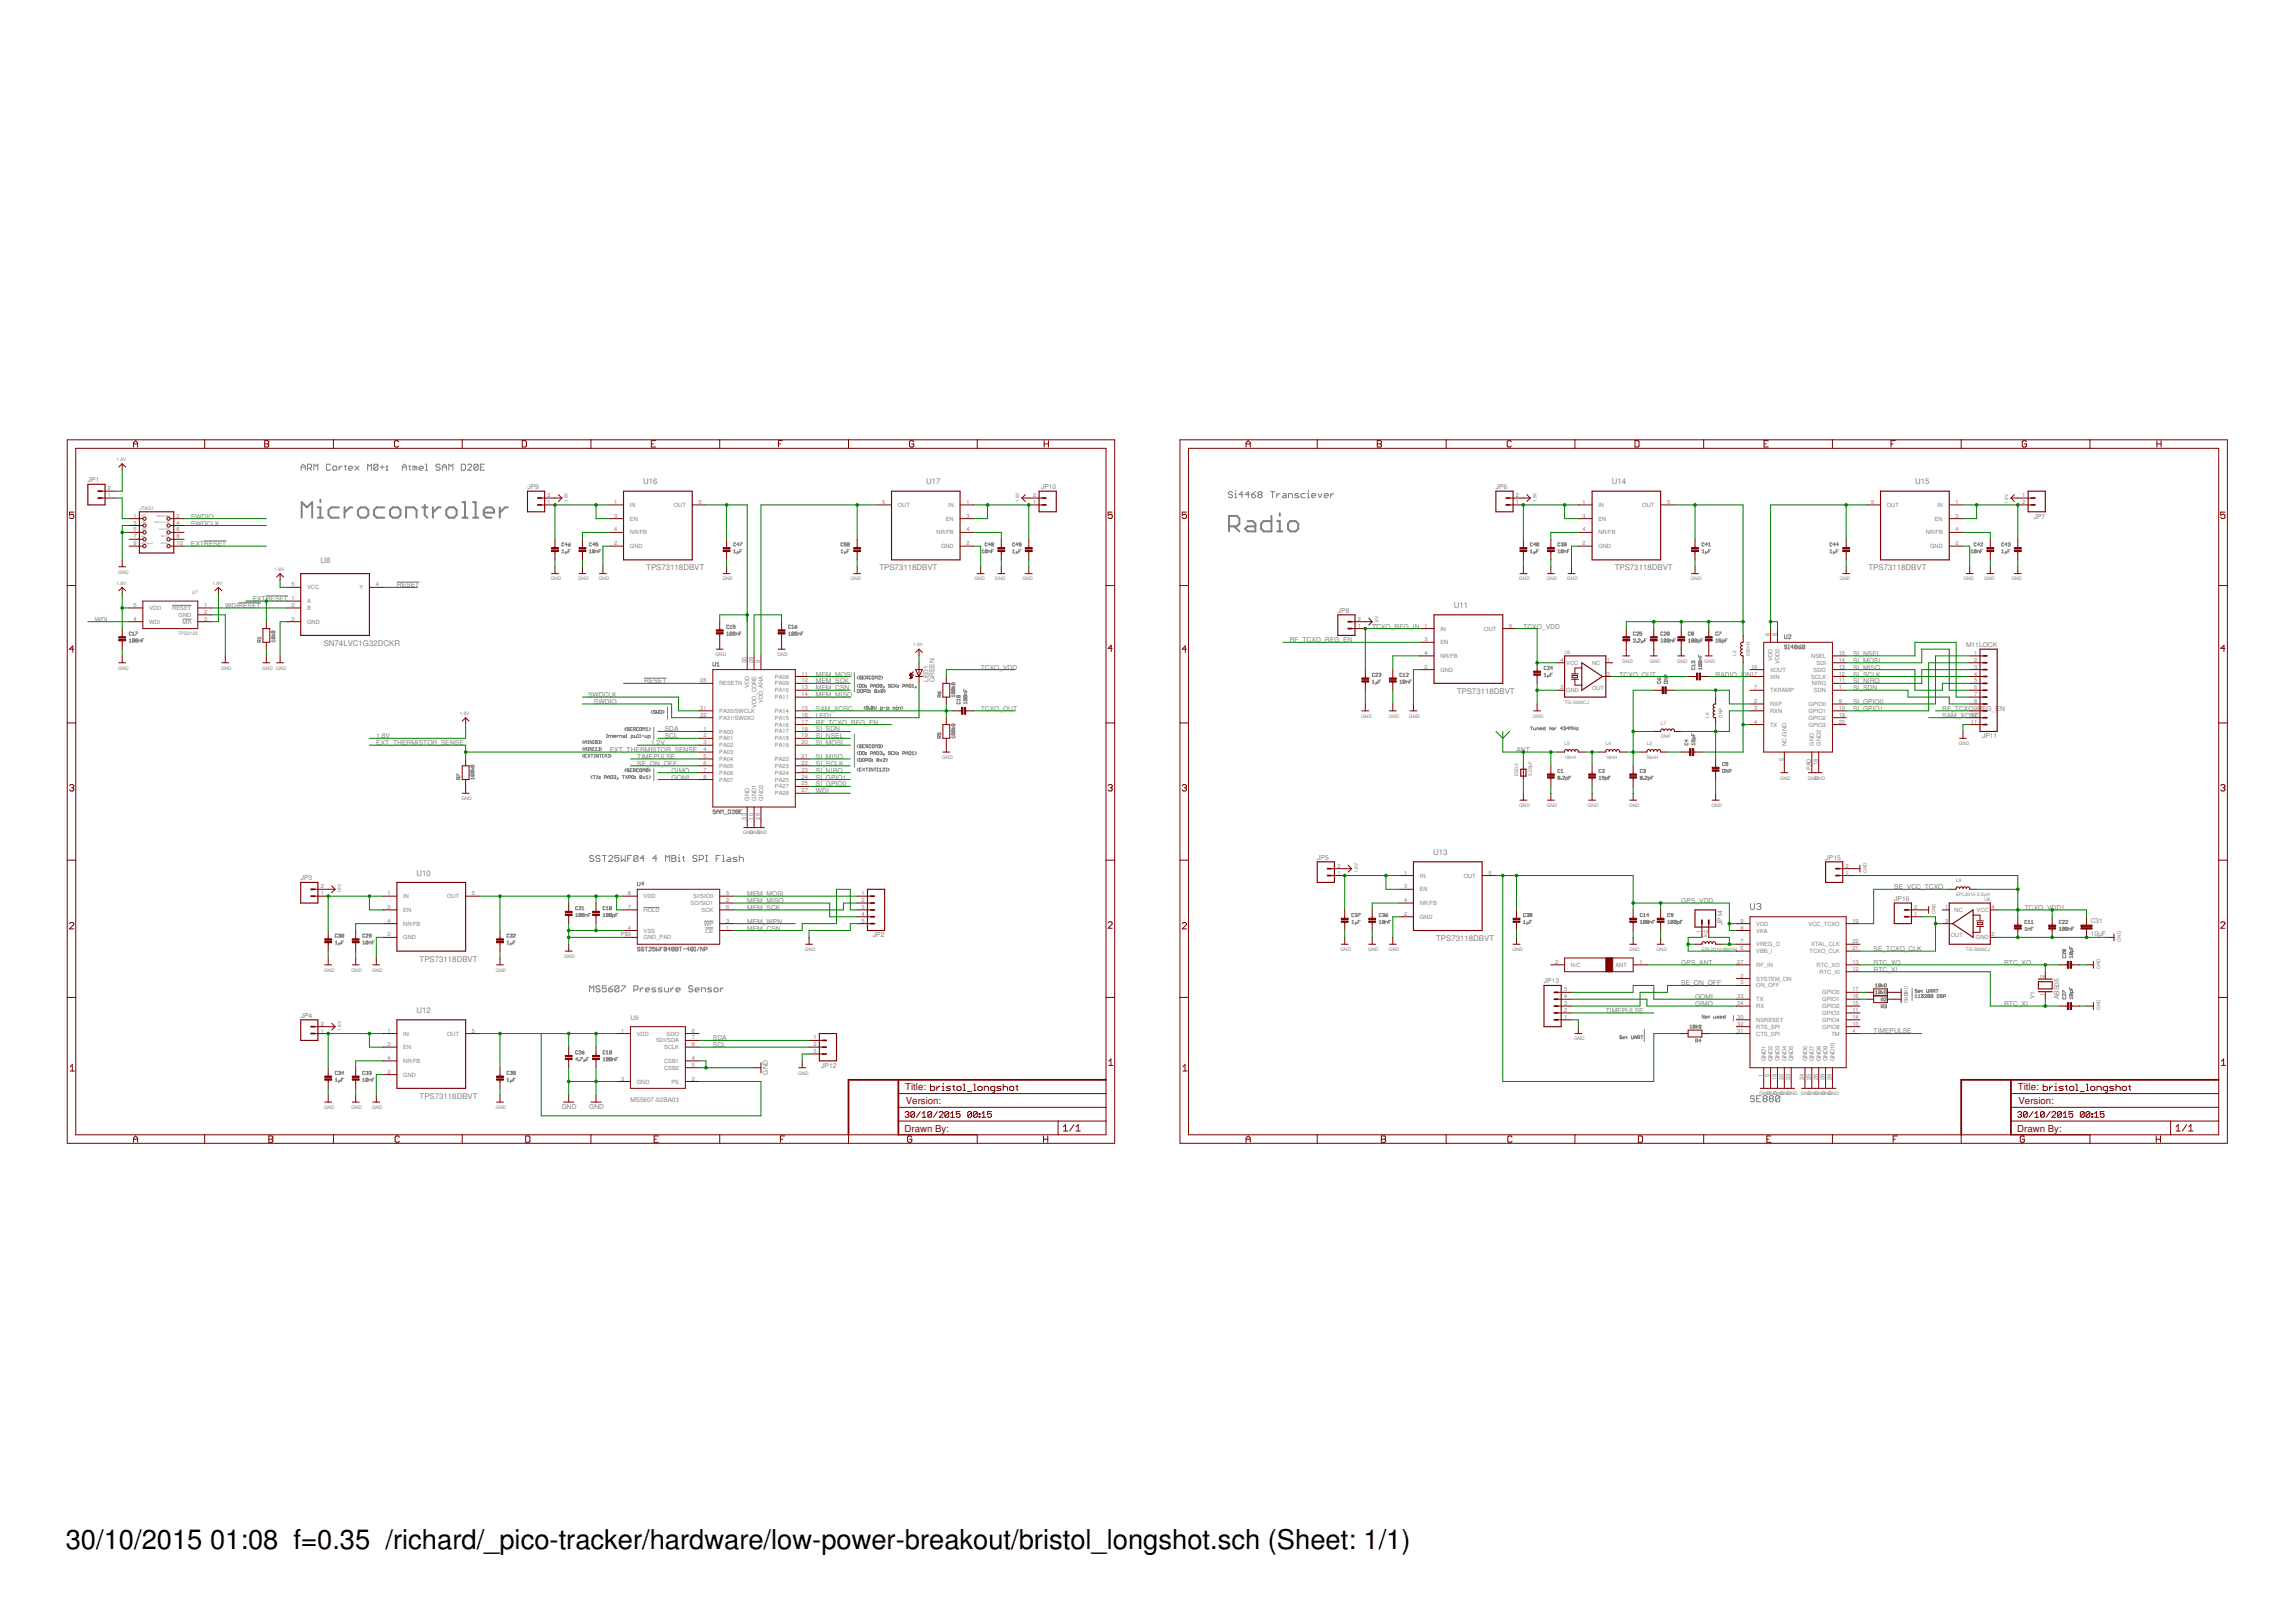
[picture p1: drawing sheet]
<svg xmlns="http://www.w3.org/2000/svg" width="297mm" height="210mm" viewBox="0 0 297 210" stroke-linecap="round" stroke-linejoin="round" font-family="sans-serif">
<defs><g id="words">
<g font-size="3.5">
<text x="8.5" y="200.4">30/10/2015</text>
<text x="27.2" y="200.4">01:08 f=0.35 /richard/_pico-tracker/hardware/low-power-breakout/bristol_longshot.sch (Sheet: 1/1)</text>
</g>
<g font-size="1.2" fill="#800000">
<text x="117.1" y="141.1">Title:</text>
<text x="117.2" y="142.9">Version:</text>
<text x="261.1" y="141.1">Title:</text>
<text x="261.1" y="142.9">Version:</text>
<text x="117" y="146.4">Drawn By:</text>
<text x="261" y="146.4">Drawn By:</text>
</g>
<g font-size="1" fill="#808080">
<text x="83.2" y="62.7">U16</text>
<text x="119.8" y="62.7">U17</text>
<text x="208.5" y="62.7">U14</text>
<text x="247.8" y="62.7">U15</text>
<text x="41.5" y="72.8">U8</text>
<text x="83.6" y="73.8">TPS73118DBVT</text>
<text x="113.8" y="73.8">TPS73118DBVT</text>
<text x="208.9" y="73.8">TPS73118DBVT</text>
<text x="241.7" y="73.8">TPS73118DBVT</text>
<text x="41.9" y="83.7">SN74LVC1G32DCKR</text>
<text x="188.1" y="78.7">U11</text>
<text x="188.5" y="89.8">TPS73118DBVT</text>
<text x="53.9" y="113.3">U10</text>
<text x="185.4" y="110.6">U13</text>
<text x="54.3" y="124.4">TPS73118DBVT</text>
<text x="185.8" y="121.8">TPS73118DBVT</text>
<text x="53.9" y="131.1">U12</text>
<text x="54.3" y="142.2">TPS73118DBVT</text>
</g>
<g font-size=".9" fill="#808080">
<text x="11.4" y="62.4">JP1</text>
<text x="68.2" y="63.3">JP9</text>
<text x="134.7" y="63.3">JP10</text>
<text x="193.5" y="63.3">JP6</text>
<text x="24.7" y="67.1">SWDIO</text>
<text x="24.7" y="68">SWDCLK</text>
<text x="24.7" y="70.7">EXTRESET</text>
<text x="263.1" y="67.1">JP7</text>
<text x="32.7" y="77.8">EXTRESET</text>
<text x="51.4" y="76">RESET</text>
<text x="12.3" y="80.4">WDI</text>
<text x="29.1" y="78.7">WDIRESET</text>
<text x="166.9" y="83.1">RF_TCXO_REG_EN</text>
<text x="173.1" y="79.3">JP8</text>
<text x="177.5" y="81.3">TCXO_REG_IN</text>
<text x="197.1" y="81.3">TCXO_VDD</text>
<text x="254.3" y="83.7">M11LOCK</text>
<text x="83.3" y="88.4">RESET</text>
<text x="105.6" y="87.6">MEM_MOSI</text>
<text x="105.6" y="89.3">MEM_CSN</text>
<text x="105.6" y="88.4">MEM_SCK</text>
<text x="120.1" y="88.3" transform="rotate(-90 120.1 88.3)">LED1</text>
<text x="120.9" y="88.3" transform="rotate(-90 120.9 88.3)">GREEN</text>
<text x="126.9" y="86.7">TCXO_VDD</text>
<text x="209.5" y="87.6">TCXO_OUT</text>
<text x="222" y="87.6">RADIO_X</text>
<text x="225.8" y="87.6">IN</text>
<text x="239.7" y="87.6">SI_SCLK</text>
<text x="239.7" y="84.9">SI_NSEL</text>
<text x="239.7" y="88.4">SI_NIRQ</text>
<text x="239.7" y="85.8">SI_MOSI</text>
<text x="239.7" y="86.7">SI_MISO</text>
<text x="239.7" y="89.3">SI_SDN</text>
<text x="48.7" y="95.5">1.8V</text>
<text x="76.1" y="90.2">SWDCLK</text>
<text x="76.8" y="91.1">SWDIO</text>
<text x="86" y="94.7">SDA</text>
<text x="86" y="95.5">SCL</text>
<text x="105.6" y="95.5">SI_NSEL</text>
<text x="105.6" y="90.2">MEM_MISO</text>
<text x="105.6" y="94.7">SI_SDN</text>
<text x="105.6" y="92">SAM_XOSC</text>
<text x="105.6" y="92.9">LED1</text>
<text x="105.6" y="93.8">RF_TCXO_REG_EN</text>
<text x="126.9" y="92">TCXO_OUT</text>
<text x="239.7" y="91.1">SI_GPIO0</text>
<text x="239.7" y="92">SI_GPIO1</text>
<text x="251.3" y="92.9">SAM_XOSC</text>
<text x="251.3" y="92">RF_TCXO_REG_EN</text>
<text x="256.4" y="95.5">JP11</text>
<text x="48.7" y="96.4">EXT_THERMISTOR_SENSE</text>
<text x="78.9" y="97.3">EXT_THERMISTOR_SENSE</text>
<text x="82.5" y="98.2">TIMEPULSE</text>
<text x="82.5" y="99.1">SE_ON_OFF</text>
<text x="84.2" y="96.4">1.2V</text>
<text x="86.9" y="100">GIMO</text>
<text x="86.9" y="100.9">GOMI</text>
<text x="105.6" y="99.1">SI_SCLK</text>
<text x="105.6" y="100">SI_NIRQ</text>
<text x="105.6" y="96.4">SI_MOSI</text>
<text x="105.6" y="98.2">SI_MISO</text>
<text x="105.6" y="101.8">SI_GPIO0</text>
<text x="105.6" y="100.9">SI_GPIO1</text>
<text x="196.2" y="97.3">ANT</text>
<text x="105.6" y="102.7">WDI</text>
<text x="38.9" y="113.9">JP3</text>
<text x="170.4" y="111.3">JP5</text>
<text x="236.2" y="111.3">JP15</text>
<text x="96.7" y="116">MEM_MOSI</text>
<text x="96.7" y="119.5">MEM_WPN</text>
<text x="96.7" y="117.8">MEM_SCK</text>
<text x="96.7" y="116.9">MEM_MISO</text>
<text x="217.5" y="116.9">GPS_VDD</text>
<text x="222.8" y="119.7" transform="rotate(-90 222.8 119.7)">JP14</text>
<text x="245.1" y="116.6">JP16</text>
<text x="245.1" y="115.1">SE_VCC_TCXO</text>
<text x="261.9" y="117.8">TCXO_VDD1</text>
<text x="270.5" y="119.4">C31</text>
<text x="96.7" y="120.4">MEM_CSN</text>
<text x="112.9" y="121.3">JP2</text>
<text x="217.5" y="124.9">GPS_ANT</text>
<text x="242.4" y="125.7">RTC_XI</text>
<text x="242.4" y="124.9">RTC_XO</text>
<text x="242.4" y="123.1">SE_TCXO_CLK</text>
<text x="259.3" y="124.9">RTC_XO</text>
<text x="270.5" y="121.2">10µF</text>
<text x="38.9" y="131.7">JP4</text>
<text x="199.7" y="127.3">JP13</text>
<text x="207.7" y="131.1">TIMEPULSE</text>
<text x="217.5" y="127.5">SE_ON_OFF</text>
<text x="219.3" y="130.2">GIMO</text>
<text x="219.3" y="129.3">GOMI</text>
<text x="259.3" y="130.2">RTC_XI</text>
<text x="263.3" y="129.3" transform="rotate(-90 263.3 129.3)">Y1</text>
<text x="266.4" y="129.3" transform="rotate(-90 266.4 129.3)">ABS05</text>
<text x="92.2" y="134.6">SDA</text>
<text x="92.2" y="135.5">SCL</text>
<text x="242.4" y="133.7">TIMEPULSE</text>
<text x="72.7" y="143.5">GND</text>
<text x="76.2" y="143.5">GND</text>
<text x="99.3" y="139.1" transform="rotate(-90 99.3 139.1)">GND</text>
<text x="106.3" y="138.2">JP12</text>
</g>
<g font-size=".8" fill="#808080">
<text x="81.6" y="132">U9</text>
<text x="81.6" y="142.6">MS5607-02BA03</text>
</g>
<g font-size=".7" fill="#808080">
<text x="14" y="64.3">1</text>
<text x="14" y="63.4">2</text>
<text x="70.8" y="65.2">1</text>
<text x="70.8" y="64.3">2</text>
<text x="79.5" y="65.2">1</text>
<text x="81.5" y="65.6">IN</text>
<text x="87.2" y="65.6">OUT</text>
<text x="90.4" y="65.2">5</text>
<text x="114.1" y="65.2">5</text>
<text x="116.1" y="65.6">OUT</text>
<text x="122.7" y="65.6">IN</text>
<text x="125" y="65.2">1</text>
<text x="133.7" y="65.2">1</text>
<text x="133.7" y="64.3">2</text>
<text x="196.1" y="65.2">1</text>
<text x="196.1" y="64.3">2</text>
<text x="204.7" y="65.2">1</text>
<text x="206.8" y="65.6">IN</text>
<text x="212.5" y="65.6">OUT</text>
<text x="215.7" y="65.2">5</text>
<text x="242.1" y="65.2">5</text>
<text x="244.1" y="65.6">OUT</text>
<text x="250.6" y="65.6">IN</text>
<text x="253" y="65.2">1</text>
<text x="261.6" y="64.3">1</text>
<text x="261.6" y="65.2">2</text>
<text x="17.3" y="67">1</text>
<text x="17.3" y="67.9">3</text>
<text x="17.3" y="68.8">5</text>
<text x="17.3" y="69.7">7</text>
<text x="17.3" y="70.6">9</text>
<text x="22.8" y="67">2</text>
<text x="22.8" y="67.9">4</text>
<text x="22.8" y="68.8">6</text>
<text x="22.8" y="69.7">8</text>
<text x="22.8" y="70.6">10</text>
<text x="79.5" y="67">3</text>
<text x="79.5" y="68.8">4</text>
<text x="79.5" y="70.6">2</text>
<text x="81.5" y="67.4">EN</text>
<text x="81.5" y="69.2">NR/FB</text>
<text x="81.5" y="70.9">GND</text>
<text x="121.2" y="69.2">NR/FB</text>
<text x="121.7" y="70.9">GND</text>
<text x="122.4" y="67.4">EN</text>
<text x="125" y="67">3</text>
<text x="125" y="68.8">4</text>
<text x="125" y="70.6">2</text>
<text x="204.7" y="67">3</text>
<text x="204.7" y="68.8">4</text>
<text x="204.7" y="70.6">2</text>
<text x="206.8" y="67.4">EN</text>
<text x="206.8" y="69.2">NR/FB</text>
<text x="206.8" y="70.9">GND</text>
<text x="249.1" y="69.2">NR/FB</text>
<text x="249.7" y="70.9">GND</text>
<text x="250.3" y="67.4">EN</text>
<text x="253" y="67">3</text>
<text x="253" y="68.8">4</text>
<text x="253" y="70.6">2</text>
<text x="37.7" y="75.9">5</text>
<text x="37.7" y="77.7">1</text>
<text x="39.7" y="76.3">VCC</text>
<text x="46.5" y="76.3">Y</text>
<text x="48.6" y="75.9">4</text>
<text x="17.3" y="78.5">5</text>
<text x="17.3" y="80.3">4</text>
<text x="19.3" y="78.9">VDD</text>
<text x="19.3" y="80.7">WDI</text>
<text x="22.3" y="78.9">RESET</text>
<text x="23.1" y="79.8">GND</text>
<text x="23.6" y="80.7">MR</text>
<text x="26.4" y="78.5">1</text>
<text x="26.4" y="79.4">2</text>
<text x="26.4" y="80.3">3</text>
<text x="37.7" y="78.5">2</text>
<text x="37.7" y="80.3">3</text>
<text x="39.7" y="78">A</text>
<text x="39.7" y="78.9">B</text>
<text x="39.7" y="80.7">GND</text>
<text x="175.7" y="81.2">1</text>
<text x="175.7" y="80.3">2</text>
<text x="184.3" y="81.2">1</text>
<text x="184.3" y="83">3</text>
<text x="186.3" y="81.6">IN</text>
<text x="186.3" y="83.4">EN</text>
<text x="192" y="81.6">OUT</text>
<text x="195.2" y="81.2">5</text>
<text x="228.9" y="82.3" transform="rotate(-90 228.9 82.3)">6</text>
<text x="229.8" y="82.3" transform="rotate(-90 229.8 82.3)">8</text>
<text x="90.6" y="88.3">26</text>
<text x="93" y="88.7">RESETN</text>
<text x="96.5" y="85.8" transform="rotate(-90 96.5 85.8)">30</text>
<text x="96.9" y="89" transform="rotate(-90 96.9 89)">VDD</text>
<text x="97.4" y="85.8" transform="rotate(-90 97.4 85.8)">29</text>
<text x="98.3" y="85.8" transform="rotate(-90 98.3 85.8)">9</text>
<text x="100.3" y="87.8">PA08</text>
<text x="100.3" y="88.7">PA09</text>
<text x="100.3" y="89.6">PA10</text>
<text x="103.7" y="87.4">11</text>
<text x="103.7" y="88.3">12</text>
<text x="103.7" y="89.2">13</text>
<text x="184.3" y="84.8">4</text>
<text x="184.3" y="86.5">2</text>
<text x="186.3" y="85.2">NR/FB</text>
<text x="186.3" y="86.9">GND</text>
<text x="201.9" y="89.2">2</text>
<text x="201.9" y="85.7">4</text>
<text x="202.6" y="89.6">GND</text>
<text x="202.6" y="86">VCC</text>
<text x="206" y="89.3">OUT</text>
<text x="206" y="86">NC</text>
<text x="207.9" y="87.4">3</text>
<text x="207.9" y="85.7">1</text>
<text x="226.5" y="86.5">16</text>
<text x="226.5" y="87.4">17</text>
<text x="227" y="89.2">7</text>
<text x="229" y="89.6">TXRAMP</text>
<text x="229" y="86.9">XOUT</text>
<text x="229" y="87.8">XIN</text>
<text x="229.3" y="85.5" transform="rotate(-90 229.3 85.5)">VDD</text>
<text x="230.2" y="85.9" transform="rotate(-90 230.2 85.9)">VDD2</text>
<text x="234.3" y="87.8">SCLK</text>
<text x="234.3" y="85.2">NSEL</text>
<text x="234.4" y="88.7">NIRQ</text>
<text x="234.6" y="86.9">SDO</text>
<text x="234.7" y="89.6">SDN</text>
<text x="235" y="86">SDI</text>
<text x="237.9" y="89.2">1</text>
<text x="237.9" y="88.3">11</text>
<text x="237.9" y="87.4">12</text>
<text x="237.9" y="86.5">13</text>
<text x="237.9" y="85.7">14</text>
<text x="237.9" y="84.8">15</text>
<text x="255.4" y="84.8">1</text>
<text x="255.4" y="85.7">2</text>
<text x="255.4" y="86.5">3</text>
<text x="255.4" y="87.4">4</text>
<text x="255.4" y="88.3">5</text>
<text x="255.4" y="89.2">6</text>
<text x="90.6" y="91.9">31</text>
<text x="90.6" y="92.8">32</text>
<text x="91" y="94.5">1</text>
<text x="91" y="95.4">2</text>
<text x="93" y="94.9">PA00</text>
<text x="93" y="95.8">PA01</text>
<text x="93" y="92.3">PA30/SWCLK</text>
<text x="93" y="93.1">PA31/SWDIO</text>
<text x="97.8" y="91.6" transform="rotate(-90 97.8 91.6)">VDD_CORE</text>
<text x="98.7" y="91" transform="rotate(-90 98.7 91)">VDD_ANA</text>
<text x="100.3" y="90.5">PA11</text>
<text x="100.3" y="92.3">PA14</text>
<text x="100.3" y="93.1">PA15</text>
<text x="100.3" y="94.9">PA17</text>
<text x="100.3" y="94">PA16</text>
<text x="100.3" y="95.8">PA18</text>
<text x="103.7" y="90.1">14</text>
<text x="103.7" y="91.9">15</text>
<text x="103.7" y="92.8">16</text>
<text x="103.7" y="94.5">18</text>
<text x="103.7" y="93.6">17</text>
<text x="103.7" y="95.4">19</text>
<text x="227" y="91">2</text>
<text x="227" y="93.6">4</text>
<text x="227" y="91.9">3</text>
<text x="229" y="91.4">RXP</text>
<text x="229" y="94">TX</text>
<text x="229" y="92.3">RXN</text>
<text x="234" y="91.4">GPIO0</text>
<text x="234" y="92.3">GPIO1</text>
<text x="234" y="93.1">GPIO2</text>
<text x="234" y="94">GPIO3</text>
<text x="237.9" y="91">9</text>
<text x="237.9" y="91.9">10</text>
<text x="237.9" y="92.8">19</text>
<text x="237.9" y="93.6">20</text>
<text x="255" y="92.8">10</text>
<text x="255" y="93.6">11</text>
<text x="255.4" y="90.1">7</text>
<text x="255.4" y="91">8</text>
<text x="255.4" y="91.9">9</text>
<text x="91" y="96.3">3</text>
<text x="91" y="97.2">4</text>
<text x="91" y="98.1">5</text>
<text x="91" y="99">6</text>
<text x="91" y="99.9">7</text>
<text x="91" y="100.8">8</text>
<text x="93" y="96.7">PA02</text>
<text x="93" y="97.6">PA03</text>
<text x="93" y="98.5">PA04</text>
<text x="93" y="99.4">PA05</text>
<text x="93" y="100.3">PA06</text>
<text x="93" y="101.1">PA07</text>
<text x="100.3" y="96.7">PA19</text>
<text x="100.3" y="98.5">PA22</text>
<text x="100.3" y="99.4">PA23</text>
<text x="100.3" y="100.3">PA24</text>
<text x="100.3" y="101.1">PA25</text>
<text x="103.7" y="96.3">20</text>
<text x="103.7" y="98.1">21</text>
<text x="103.7" y="99">22</text>
<text x="103.7" y="99.9">23</text>
<text x="103.7" y="100.8">24</text>
<text x="103.7" y="101.6">25</text>
<text x="230.7" y="98.5" transform="rotate(-90 230.7 98.5)">5</text>
<text x="231.1" y="96.5" transform="rotate(-90 231.1 96.5)">NC/GND</text>
<text x="234.3" y="99.7" transform="rotate(-90 234.3 99.7)">PAD</text>
<text x="234.7" y="96.5" transform="rotate(-90 234.7 96.5)">GND</text>
<text x="235.2" y="99" transform="rotate(-90 235.2 99)">18</text>
<text x="235.6" y="96.5" transform="rotate(-90 235.6 96.5)">GND2</text>
<text x="96.5" y="106.1" transform="rotate(-90 96.5 106.1)">33</text>
<text x="96.9" y="103.6" transform="rotate(-90 96.9 103.6)">GND</text>
<text x="97.4" y="106.1" transform="rotate(-90 97.4 106.1)">10</text>
<text x="97.8" y="103.6" transform="rotate(-90 97.8 103.6)">GND1</text>
<text x="98.3" y="106.1" transform="rotate(-90 98.3 106.1)">28</text>
<text x="98.7" y="103.6" transform="rotate(-90 98.7 103.6)">GND2</text>
<text x="100.3" y="102">PA27</text>
<text x="100.3" y="102.9">PA28</text>
<text x="103.7" y="102.5">27</text>
<text x="173" y="113.2">1</text>
<text x="173" y="112.3">2</text>
<text x="181.6" y="113.2">1</text>
<text x="183.7" y="113.6">IN</text>
<text x="189.4" y="113.6">OUT</text>
<text x="192.6" y="113.2">5</text>
<text x="238.8" y="113.2">1</text>
<text x="238.8" y="112.3">2</text>
<text x="41.5" y="115.9">1</text>
<text x="41.5" y="115">2</text>
<text x="50.1" y="115.9">1</text>
<text x="50.1" y="117.6">3</text>
<text x="50.1" y="119.4">4</text>
<text x="52.2" y="116.2">IN</text>
<text x="52.2" y="118">EN</text>
<text x="52.2" y="119.8">NR/FB</text>
<text x="57.9" y="116.2">OUT</text>
<text x="61.1" y="115.9">5</text>
<text x="81.2" y="115.9">8</text>
<text x="81.2" y="117.6">7</text>
<text x="83.3" y="116.2">VDD</text>
<text x="83.3" y="118">HOLD</text>
<text x="89.3" y="117.1">SO/SIO1</text>
<text x="89.7" y="116.2">SI/SIO0</text>
<text x="90.8" y="118">SCK</text>
<text x="91.1" y="119.8">WP</text>
<text x="93.9" y="119.4">3</text>
<text x="93.9" y="117.6">6</text>
<text x="93.9" y="116.7">2</text>
<text x="93.9" y="115.9">5</text>
<text x="111.4" y="115.9">1</text>
<text x="111.4" y="116.7">2</text>
<text x="111.4" y="117.6">3</text>
<text x="111.4" y="118.5">4</text>
<text x="111.4" y="119.4">5</text>
<text x="181.6" y="115">3</text>
<text x="181.6" y="116.7">4</text>
<text x="181.6" y="118.5">2</text>
<text x="183.7" y="115.4">EN</text>
<text x="183.7" y="117.1">NR/FB</text>
<text x="183.7" y="118.9">GND</text>
<text x="225.2" y="119.4">9</text>
<text x="227.2" y="119.8">VDD</text>
<text x="234" y="119.8">VCC_TCXO</text>
<text x="239.7" y="119.4">19</text>
<text x="247.7" y="118.5">1</text>
<text x="247.7" y="117.6">2</text>
<text x="251.6" y="119.4">3</text>
<text x="251.6" y="117.6">1</text>
<text x="252.9" y="118">NC</text>
<text x="255.7" y="118">VCC</text>
<text x="257.6" y="117.6">4</text>
<text x="50.1" y="121.2">2</text>
<text x="52.2" y="121.6">GND</text>
<text x="80.3" y="121.2">P$9</text>
<text x="81.2" y="120.3">4</text>
<text x="83.3" y="121.6">GND_PAD</text>
<text x="83.3" y="120.7">VSS</text>
<text x="91.3" y="120.7">CE</text>
<text x="93.9" y="120.3">1</text>
<text x="201.2" y="124.7">2</text>
<text x="203.2" y="125.1">N/C</text>
<text x="209" y="125.1">ANT</text>
<text x="212.1" y="124.7">1</text>
<text x="220.1" y="120.8" transform="rotate(-90 220.1 120.8)">1</text>
<text x="220.9" y="120.8" transform="rotate(-90 220.9 120.8)">2</text>
<text x="224.8" y="124.7">27</text>
<text x="225.2" y="123">6</text>
<text x="225.2" y="120.3">8</text>
<text x="225.2" y="122.1">7</text>
<text x="227.2" y="125.1">RF_IN</text>
<text x="227.2" y="123.4">VBB_I</text>
<text x="227.2" y="120.7">VKA</text>
<text x="227.2" y="122.5">VREG_O</text>
<text x="234.1" y="123.3">TCXO_CLK</text>
<text x="234.3" y="122.5">XTAL_CLK</text>
<text x="235" y="125.1">RTC_XO</text>
<text x="239.7" y="122.1">22</text>
<text x="239.7" y="123">21</text>
<text x="239.7" y="124.7">13</text>
<text x="239.7" y="125.6">12</text>
<text x="252.4" y="121.3">OUT</text>
<text x="255.6" y="121.6">GND</text>
<text x="257.6" y="121.2">2</text>
<text x="202.3" y="131.8">1</text>
<text x="202.3" y="131">2</text>
<text x="202.3" y="130.1">3</text>
<text x="202.3" y="129.2">4</text>
<text x="202.3" y="128.3">5</text>
<text x="224.8" y="130.1">34</text>
<text x="224.8" y="129.2">33</text>
<text x="224.8" y="131.8">30</text>
<text x="225.2" y="126.5">2</text>
<text x="225.2" y="127.4">3</text>
<text x="227.2" y="130.5">RX</text>
<text x="227.2" y="129.6">TX</text>
<text x="227.2" y="126.9">SYSTEM_ON</text>
<text x="227.2" y="127.8">ON_OFF</text>
<text x="235.4" y="126">RTC_XI</text>
<text x="235.8" y="131.3">GPIO3</text>
<text x="235.8" y="130.5">GPIO2</text>
<text x="235.8" y="129.6">GPIO1</text>
<text x="235.8" y="128.7">GPIO0</text>
<text x="239.7" y="131.8">14</text>
<text x="239.7" y="131">11</text>
<text x="239.7" y="130.1">15</text>
<text x="239.7" y="129.2">16</text>
<text x="239.7" y="128.3">17</text>
<text x="264.5" y="128.9" transform="rotate(-90 264.5 128.9)">1</text>
<text x="264.5" y="126.5" transform="rotate(-90 264.5 126.5)">2</text>
<text x="41.5" y="133.6">1</text>
<text x="41.5" y="132.7">2</text>
<text x="50.1" y="133.6">1</text>
<text x="50.1" y="135.4">3</text>
<text x="50.1" y="137.2">4</text>
<text x="52.2" y="134">IN</text>
<text x="52.2" y="135.8">EN</text>
<text x="52.2" y="137.6">NR/FB</text>
<text x="57.9" y="134">OUT</text>
<text x="61.1" y="133.6">5</text>
<text x="80.3" y="133.6">1</text>
<text x="82.4" y="134">VDD</text>
<text x="84.9" y="134.9">SDI/SDA</text>
<text x="85.9" y="135.8">SCLK</text>
<text x="85.9" y="137.6">CSB1</text>
<text x="86.2" y="134">SDO</text>
<text x="89.5" y="133.6">6</text>
<text x="89.5" y="134.5">7</text>
<text x="89.5" y="135.4">8</text>
<text x="89.5" y="137.2">4</text>
<text x="105.2" y="134.5">1</text>
<text x="105.2" y="135.4">2</text>
<text x="105.2" y="136.3">3</text>
<text x="224.8" y="133.6">31</text>
<text x="224.8" y="132.7">32</text>
<text x="227.2" y="134">CTS_SPI</text>
<text x="227.2" y="133.1">RTS_SPI</text>
<text x="227.2" y="132.2">NSRESET</text>
<text x="228.4" y="137.4" transform="rotate(-90 228.4 137.4)">GND1</text>
<text x="229.3" y="137.4" transform="rotate(-90 229.3 137.4)">GND2</text>
<text x="230.2" y="137.4" transform="rotate(-90 230.2 137.4)">GND3</text>
<text x="231.1" y="137.4" transform="rotate(-90 231.1 137.4)">GND4</text>
<text x="232" y="137.4" transform="rotate(-90 232 137.4)">GND5</text>
<text x="233.8" y="137.4" transform="rotate(-90 233.8 137.4)">GND6</text>
<text x="234.7" y="137.4" transform="rotate(-90 234.7 137.4)">GND7</text>
<text x="235.6" y="137.4" transform="rotate(-90 235.6 137.4)">GND8</text>
<text x="235.8" y="133.1">GPIO8</text>
<text x="235.8" y="132.2">GPIO4</text>
<text x="236.4" y="137.4" transform="rotate(-90 236.4 137.4)">GND9</text>
<text x="236.9" y="134">TM</text>
<text x="237.3" y="137.4" transform="rotate(-90 237.3 137.4)">GND10</text>
<text x="239.7" y="132.7">10</text>
<text x="239.7" y="133.6">4</text>
<text x="50.1" y="138.9">2</text>
<text x="52.2" y="139.3">GND</text>
<text x="80.3" y="139.8">3</text>
<text x="82.4" y="140.2">GND</text>
<text x="85.9" y="138.4">CSB2</text>
<text x="86.9" y="140.2">PS</text>
<text x="89.5" y="138.1">5</text>
<text x="89.5" y="139.8">2</text>
<text x="228.1" y="139.4" transform="rotate(-90 228.1 139.4)">1</text>
<text x="228.9" y="139.4" transform="rotate(-90 228.9 139.4)">5</text>
<text x="229.8" y="139.8" transform="rotate(-90 229.8 139.8)">18</text>
<text x="230.7" y="139.8" transform="rotate(-90 230.7 139.8)">20</text>
<text x="231.6" y="139.8" transform="rotate(-90 231.6 139.8)">23</text>
<text x="233.4" y="139.8" transform="rotate(-90 233.4 139.8)">24</text>
<text x="234.3" y="139.8" transform="rotate(-90 234.3 139.8)">25</text>
<text x="235.2" y="139.8" transform="rotate(-90 235.2 139.8)">26</text>
<text x="236.1" y="139.8" transform="rotate(-90 236.1 139.8)">28</text>
<text x="236.9" y="139.8" transform="rotate(-90 236.9 139.8)">29</text>
</g>
<g font-size=".6" fill="#808080">
<text x="15.1" y="59.7">1.8V</text>
<text x="73.5" y="65" transform="rotate(-90 73.5 65)">1.8V</text>
<text x="131.9" y="65" transform="rotate(-90 131.9 65)">1.8V</text>
<text x="198.8" y="65" transform="rotate(-90 198.8 65)">1.8V</text>
<text x="259.8" y="65.2" transform="rotate(-90 259.8 65.2)">1.8V</text>
<text x="18" y="66">JTAG1</text>
<text x="15.1" y="75.7">1.8V</text>
<text x="15.3" y="74.2">GND</text>
<text x="24.8" y="76.9">U7</text>
<text x="27.5" y="75.7">1.8V</text>
<text x="35.5" y="73.9">1.8V</text>
<text x="71.3" y="75.1">GND</text>
<text x="74.8" y="75.1">GND</text>
<text x="77.5" y="75.1">GND</text>
<text x="93.5" y="75.1">GND</text>
<text x="110.1" y="75.1">GND</text>
<text x="126.1" y="75.1">GND</text>
<text x="128.7" y="75.1">GND</text>
<text x="132.3" y="75.1">GND</text>
<text x="196.5" y="75.1">GND</text>
<text x="200.1" y="75.1">GND</text>
<text x="202.8" y="75.1">GND</text>
<text x="218.8" y="75.1">GND</text>
<text x="238" y="75.1">GND</text>
<text x="254" y="75.1">GND</text>
<text x="256.7" y="75.1">GND</text>
<text x="260.2" y="75.1">GND</text>
<text x="23" y="82.2">TPS3123</text>
<text x="118.1" y="83.6">1.8V</text>
<text x="178.3" y="81" transform="rotate(-90 178.3 81)">1.8V</text>
<text x="15.3" y="86.7">GND</text>
<text x="28.6" y="86.7">GND</text>
<text x="33.9" y="86.7">GND GND</text>
<text x="92.6" y="84.9">GND</text>
<text x="100.6" y="84.9">GND</text>
<text x="202.4" y="84.7">U5</text>
<text x="209.9" y="85.8">GND</text>
<text x="213.4" y="85.8">GND</text>
<text x="217" y="85.8">GND</text>
<text x="220.5" y="85.8">GND</text>
<text x="224.6" y="84.9" transform="rotate(-90 224.6 84.9)">L2</text>
<text x="226.4" y="84.9" transform="rotate(-90 226.4 84.9)">220nH</text>
<text x="59.5" y="92.5">1.8V</text>
<text x="176.1" y="92.9">GND</text>
<text x="179.7" y="92.9">GND</text>
<text x="182.3" y="92.9">GND</text>
<text x="198.3" y="92.9">GND</text>
<text x="202.4" y="91.1">TG-5006CJ</text>
<text x="214.8" y="95.5">DNP</text>
<text x="214.8" y="93.8">L7</text>
<text x="221.1" y="92.9" transform="rotate(-90 221.1 92.9)">L6</text>
<text x="222.8" y="92.9" transform="rotate(-90 222.8 92.9)">DNP</text>
<text x="121.9" y="98.2">GND</text>
<text x="196.4" y="100.4" transform="rotate(-90 196.4 100.4)">ESD2</text>
<text x="198.2" y="100.4" transform="rotate(-90 198.2 100.4)">0.25pF</text>
<text x="202.4" y="98.2">18nH</text>
<text x="202.4" y="96.4">L5</text>
<text x="207.7" y="98.2">18nH</text>
<text x="207.7" y="96.4">L4</text>
<text x="213.1" y="98.2">56nH</text>
<text x="213.1" y="96.4">L3</text>
<text x="230.3" y="100.9">GND</text>
<text x="233.9" y="100.9">GNGND</text>
<text x="234.8" y="100.9">D</text>
<text x="253.4" y="96.4">GND</text>
<text x="59.7" y="103.5">GND</text>
<text x="96.1" y="108">GNGNGND</text>
<text x="97.1" y="108">D</text>
<text x="97.9" y="108">D</text>
<text x="196.5" y="104.4">GND</text>
<text x="200.1" y="104.4">GND</text>
<text x="205.4" y="104.4">GND</text>
<text x="210.8" y="104.4">GND</text>
<text x="221.4" y="104.4">GND</text>
<text x="175.7" y="113" transform="rotate(-90 175.7 113)">1.8V</text>
<text x="241.5" y="113" transform="rotate(-90 241.5 113)">GND</text>
<text x="44.2" y="115.6" transform="rotate(-90 44.2 115.6)">1.8V</text>
<text x="250.4" y="118.3" transform="rotate(-90 250.4 118.3)">GND</text>
<text x="253.1" y="116">EPL2010-2.2µH</text>
<text x="253.1" y="114.2">L9</text>
<text x="256.7" y="116.6">U6</text>
<text x="41.9" y="125.7">GND</text>
<text x="45.5" y="125.7">GND</text>
<text x="48.2" y="125.7">GND</text>
<text x="64.1" y="125.7">GND</text>
<text x="73" y="124">GND</text>
<text x="104.1" y="123.1">GND</text>
<text x="173.4" y="123.1">GND</text>
<text x="177" y="123.1">GND</text>
<text x="179.7" y="123.1">GND</text>
<text x="195.7" y="123.1">GND</text>
<text x="210.8" y="123.1">GND</text>
<text x="214.3" y="123.1">GND</text>
<text x="220.2" y="123.1">EPL2010-680nH</text>
<text x="220.2" y="121.3">L8</text>
<text x="254.3" y="123.1">TG-5006CJ</text>
<text x="271.7" y="125.4" transform="rotate(-90 271.7 125.4)">GND</text>
<text x="274.4" y="121.8" transform="rotate(-90 274.4 121.8)">GND</text>
<text x="246.8" y="129.8" transform="rotate(-90 246.8 129.8)">GNGND</text>
<text x="246.8" y="128.9" transform="rotate(-90 246.8 128.9)">D</text>
<text x="271.7" y="130.7" transform="rotate(-90 271.7 130.7)">GND</text>
<text x="44.2" y="133.4" transform="rotate(-90 44.2 133.4)">1.8V</text>
<text x="203.7" y="134.6">GND</text>
<text x="41.9" y="143.5">GND</text>
<text x="45.5" y="143.5">GND</text>
<text x="48.2" y="143.5">GND</text>
<text x="64.1" y="143.5">GND</text>
<text x="103.2" y="139.1">GND</text>
<text x="227.6" y="141.7">GNGNGNGNGND GNGNGNGNGND</text>
<text x="228.6" y="141.7">D</text>
<text x="229.5" y="141.7">D</text>
<text x="230.3" y="141.7">D</text>
<text x="231.2" y="141.7">D</text>
<text x="233.9" y="141.7">D</text>
<text x="234.8" y="141.7">D</text>
<text x="235.7" y="141.7">D</text>
<text x="236.6" y="141.7">D</text>
</g>
<g font-size=".3" fill="#808080">
<text x="18.3" y="66.8">VCC</text>
<text x="18.3" y="67.7">GND</text>
<text x="18.3" y="68.6">GND</text>
<text x="18.3" y="69.5">KEY</text>
<text x="18.3" y="70.4">GNDDetect</text>
<text x="20" y="67.7">SWDCLK/TCK</text>
<text x="20.3" y="66.9">SWDIO/TMS</text>
<text x="20.6" y="68.6">SWO/TDO</text>
<text x="20.8" y="70.4">nRESET</text>
<text x="20.9" y="69.5">NC/TDI</text>
</g>
</g></defs>
<g fill="none" stroke="#808080" stroke-width=".13">
<path d="M22.3 78.3h2.5M26.4 70h2.9M30.8 78h2.9M34.4 77.1h2.9M39 60.9v-.6l.2-.2 .3 .2v.6M39 60.5h.5M39.8 60.6h.4l.1-.1v-.3l-.1-.1h-.4v.8M40 60.6l.3 .3M40.6 60.9v-.8l.3 .2 .2-.2v.8M42.8 60.2l-.2-.1h-.2l-.2 .1v.5l.2 .2h.2l.2-.2M43.1 60.5l.1-.2h.3l.1 .2v.2l-.1 .2h-.3l-.1-.2zM43.9 60.3v.6"/>
<path d="M44.3 60.3h-.2l-.2 .3M44.6 60.3h.2M44.7 60.2v.5l.1 .2M45.1 60.6h.5l-.1-.3h-.3l-.1 .2v.2l.1 .2h.3M45.9 60.3l.5 .6M46.4 60.3l-.5 .6M47.6 60.9v-.8l.2 .2 .3-.2v.8M48.9 60.2l-.1-.1h-.3l-.1 .1v.5M48.9 60.2v.5l-.1 .2h-.3l-.1-.2M48.9 60.2l-.5 .5M49.2 60.5h.5M49.4 60.2v.5"/>
<path d="M50 60.3h.1v.2h-.1zM50 60.7h.1v.2h-.1zM51.4 75.3h2.9M52 60.5h.6M52 60.9v-.6l.3-.2 .3 .2v.6M52.9 60.3h.2M53 60.2v.5l.1 .2M53.7 60.5l-.3-.2v.6M53.7 60.5v.4M53.7 60.5l.1-.2 .1 .2v.4M54.2 60.6h.6l-.2-.3h-.2l-.2 .2v.2l.2 .2h.2M55.1 60.1h.1v.8"/>
<path d="M55.1 60.9h.2M56.9 60.2l-.1-.1h-.3l-.1 .1 .1 .3h.3l.1 .1-.1 .3h-.3l-.1-.2M57.2 60.5h.6M57.2 60.9v-.6l.3-.2 .3 .2v.6M58.1 60.9v-.8l.2 .2 .3-.2v.8M59.7 60.1h.4l.1 .1v.5l-.1 .2h-.4zM60.5 60.2l.1-.1h.3l.1 .1v.1l-.5 .6h.5M61.8 60.2l-.1-.1h-.3l-.1 .1v.5M61.8 60.2v.5l-.1 .2h-.3l-.1-.2M61.8 60.2l-.5 .5M62.1 60.5h.3M62.7 60.1h-.6v.8h.6"/>
<path d="M72.7 71.5h.3M72.7 71.3l.1-.2v.4M73 70.3h-.3v.3h.3M73.2 71.4l-.1 .3M73.4 71.4l-.1 .1h-.1M73.4 70.5h-.3l.2-.2v.4M73.5 71.4h.2M73.5 70.5h.2l.1 .1-.2 .1zM73.8 71.1h-.3v.4M73.8 70.3l-.3 .2M76.2 71.5h.3M76.2 71.3l.2-.2v.4"/>
<path d="M76.5 70.3h-.3v.3h.3M76.9 71.2v.3h-.2M76.9 71.2l-.2-.1v.4M76.9 71.2l-.2 .3M76.9 70.5h-.2l.2-.2v.4M77.1 71.5v-.2h.2v.2M77.3 70.3h-.2v.2l.1-.1 .1 .1v.2l-.2-.1M77.5 71.4h.1M77.7 71.1h-.2v.4M94.9 71.3l.1-.2v.4M94.9 71.5h.3M95.2 70.3h-.3l.1 .4 .2-.1"/>
<path d="M95.4 71.4l-.1 .3M95.6 70.5h-.3l.2-.2v.4M95.6 71.4l-.1 .1h-.1M95.7 71.4h.2M95.7 70.3h.3l-.3 .4M96 71.1h-.3v.4M108.8 71.5h.3M108.8 71.3l.1-.2v.4M109.1 70.3h-.3v.3h.3M109.3 71.4l-.1 .3M109.5 71.4l-.1 .1h-.1M109.5 70.3h-.3v.2l.2-.1 .1 .2h-.3"/>
<path d="M109.6 71.4h.1M109.9 70.3h-.2l-.1 .3M109.9 71.1h-.3v.4M109.9 70.3l-.1 .4-.2-.1M109.9 70.3l-.3 .3M127 71.5h.3M127 71.3l.2-.2v.4M127.7 70.3h-.3l.1 .4 .2-.1M127.7 71.2v.3h-.3M127.7 71.2l-.2-.1-.1 .4M127.7 71.2l-.3 .3M127.8 71.5v-.2h.3v.2"/>
<path d="M128.1 70.5h-.3l.3-.2v.4M128.3 71.4h.1M128.3 70.5v.2l.2-.1v-.1M128.3 70.5v-.2h.2v.2M128.3 70.5h.2M128.5 71.1h-.2v.4M131 71.5h.3M131 71.3l.1-.2v.4M131.3 70.3h-.3l.1 .4 .2-.1M131.5 71.4l-.1 .3M131.7 71.4l-.1 .1h-.1M131.7 70.5h-.3l.2-.2v.4"/>
<path d="M131.8 71.4h.2M132.1 71.1h-.3v.4M132.1 70.5h-.2v-.2h.2v.3h-.3M159.4 63.8l-.1-.2h-.3l-.1 .2 .1 .2h.3l.1 .2-.1 .2h-.3l-.1-.1M159.7 64.4h.3M159.7 63.9h.2v.5M159.9 63.5v.1M160.8 64h-.5l.4-.4v.8M161.6 64h-.5l.4-.4v.8M161.9 64h.4l.2 .3-.2 .1h-.2l-.2-.1zM162.5 63.6l-.6 .4M162.9 64l-.2-.1 .2-.3h.2l.2 .2-.2 .2"/>
<path d="M162.9 64h.2M162.9 64l-.2 .2 .2 .2h.2l.2-.1-.2-.3M164.4 63.6h.5M164.6 63.6v.8M165.2 63.9v.5M165.6 63.9h-.1l-.3 .3M166 63.9h.3l.1 .1v.4h-.4l-.1-.1 .1-.1h.4M166.7 64.4v-.5h.4l.1 .1v.4M168 63.9h-.4l-.1 .1 .1 .2h.3l.1 .1-.1 .1h-.4M168.8 63.9h-.3l-.2 .1v.3l.2 .1h.3M169.1 64.4h.3M169.1 63.9h.2v.5"/>
<path d="M169.3 63.5v.1M169.7 64.2h.5l-.1-.3h-.3l-.1 .1v.3l.1 .1h.3M170.5 63.9l.3 .5 .2-.5M171.3 64.2h.6l-.2-.3h-.3l-.1 .1v.3l.1 .1h.3M172.1 63.9v.5M172.6 63.9h-.2l-.3 .3M198 71.3l.1-.2v.4M198 71.5h.2M198.2 70.3h-.2v.3h.2M198.5 71.4l-.1 .3M198.7 71.4l-.1 .1h-.1M198.7 70.5h-.3l.2-.2v.4"/>
<path d="M198.8 71.4h.1M199.1 70.3h-.2l-.1 .3M199.1 71.1h-.3v.4M199.1 70.3v.3h-.3M199.1 70.3l-.3 .3M201.5 71.3l.2-.2v.4M201.5 71.5h.3M201.8 70.3h-.3v.3h.3M202 70.3h.2v.2M202.1 70.5h.1M202.2 70.5v.2l-.2-.1M202.2 71.2l-.2-.1v.4"/>
<path d="M202.2 71.2v.3h-.2M202.2 71.2l-.2 .3M202.4 71.5v-.2h.2v.2M202.6 70.5h-.2v-.2h.2v.3h-.2M202.8 71.4h.1M203 71.1h-.2v.4M220.2 71.5h.3M220.2 71.3l.1-.2v.4M220.5 70.3h-.3l.1 .4 .2-.1M220.7 71.4l-.1 .3M220.9 71.4l-.1 .1h-.1M220.9 70.5h-.3l.2-.2v.4"/>
<path d="M221 71.4h.1M221 70.7h.3M221 70.4l.1-.1v.4M221.3 71.1h-.3v.4M236.7 71.5h.3M236.7 71.3l.2-.2v.4M237 70.3h-.3l.1 .4 .2-.1M237.2 71.4v.3M237.4 71.4v.1h-.2M237.4 70.5h-.2l.2-.2v.4M237.6 71.4h.1M237.8 71.1h-.2v.4"/>
<path d="M237.8 70.5h-.2l.2-.2v.4M255 71.5h.3M255 71.3l.1-.2v.4M255.7 71.2l-.1 .3h-.2M255.7 71.2h-.3v.3M255.7 70.3h-.3v.3h.3M255.7 71.2l-.3 .3M255.8 71.5v-.2h.2l.1 .2M256.1 70.5h-.3l.2-.2v.4M256.2 71.4h.1M256.2 70.3h.3l-.3 .4h.3M256.5 71.1h-.3v.4"/>
<path d="M259 71.5h.2M259 71.3l.1-.2v.4M259.2 70.3h-.2v.3h.2M259.4 71.4v.3M259.6 71.4v.1h-.2M259.6 70.5h-.2l.2-.2v.4M259.8 71.4h.1M259.8 70.3h.2v.2M259.9 70.5h.1M260 70.5v.2l-.2-.1M260.1 71.1h-.3v.4M16.7 83.1h.3"/>
<path d="M16.7 82.8l.1-.1v.4M17 81.9l-.1-.1-.2 .1v.2h.3M17.1 82.2h.3M17.1 81.9l.2-.1v.4M17.4 82.8l-.1 .3-.2-.1M17.4 82.8l-.2-.1-.1 .3M17.4 82.8l-.3 .2M17.5 81.8h.3l-.3 .4M17.8 82.8l-.1 .3-.2-.1M17.8 82.8l-.2-.1-.1 .3M17.8 82.8l-.3 .2M17.9 83.1v-.3l.3 .1v.2"/>
<path d="M18.4 82.9h.1M18.6 82.7h-.2v.4M23.6 80.1h1.2M33.6 83.1v-.2l-.2-.1-.1 .3h.4M33.7 82.8l-.1 .2M33.7 82.5h-.4l.2 .2M33.7 82.4v.3M35.2 82.3h.4M35.2 82.4v.3h.3M35.2 82.4h.3v.3M35.2 82.4l.3 .3M35.3 82.1l.1 .2 .2-.2"/>
<path d="M35.6 81.7h-.4v.2h.4M35.6 83h-.4l.1 .1M35.6 82.8v.3M60.9 99.6h.4M61 99.8h.3v.2M61 99.8v.2h.3M61 99.8l.3 .2M61.1 99.4l.1 .2 .1-.2M61.3 99l-.4 .1 .1 .2h.3M75.5 95.8l-.1 .2 .1 .2M75.5 96.7l-.1 .2 .1 .2M75.5 97.6l-.1 .1 .1 .3"/>
<path d="M75.6 96.2v-.2l.2-.2 .1 .2v.2M75.6 97.1v-.2l.2-.2 .1 .2v.2M75.6 96.9h.3M75.6 97.8h.2M75.6 96h.3M75.9 97.6h-.3v.4h.3M76.1 97.1h.1M76.1 96.7h.1M76.1 97.6l.2 .4M76.1 96.2h.1M76.1 95.8h.1M76.1 95.8v.4"/>
<path d="M76.1 96.7v.4M76.3 97.6l-.2 .4M76.5 97.6h.2M76.6 95.8v.4l-.3-.4v.4M76.6 96.7v.4l-.3-.4v.4M76.6 97.6v.4M76.9 96.7h-.2v.4h.2M76.9 95.8h-.2v.4h.2M76.9 97.6h.1M76.9 98h.1M76.9 97.6v.4M77 97.1h.3"/>
<path d="M77 96.9l.1-.2v.4M77.3 95.9v.3h-.3M77.3 95.9l-.2-.1-.1 .4M77.3 95.9l-.3 .3M77.4 96.7h.2v.4h-.2M77.4 97.6v.4l-.2-.4v.4M77.4 95.8h.2v.4h-.2M77.6 97.6h.2M77.7 96.7l.1 .2-.1 .2M77.7 95.8l.1 .2-.1 .2M77.7 97.6v.4M78.1 97.6h-.1v.4h.1"/>
<path d="M78.5 95.4h.1M78.5 95h.1M78.5 97.8h-.3l.2-.2v.4M78.5 95v.4M78.6 97.6h.2v.4h-.2M78.7 95.4v-.2h.3v.2M78.9 97.6l.1 .1-.1 .3M79.1 95.2h.2M79.2 95.1l.1 .3M79.4 95.3h.3l-.1-.1h-.2v.2h.2M79.8 95.2v.2M80 95.2l-.2 .1"/>
<path d="M80.2 95.4v-.2h.2v.2M80.6 95.2h.2v.2h-.2v-.1h.2M81 99.5l-.1 .1 .1 .3M81 94.1l-.1 .2 .1 .3M81 95.4h.1M81 95v.4M81.4 99.5h-.2l-.1 .1 .2 .1 .1 .1h-.3M81.4 94.2l-.2-.1-.1 .2h.2l.1 .2h-.3M81.5 99.7h.2M81.5 94.3h.2M81.7 95.4h.2v-.2h-.2v.4M81.8 99.5h-.3v.4h.3"/>
<path d="M81.8 94.1h-.3v.5h.3M81.9 94.4h.2l.1-.2-.3-.1v.5M81.9 99.7h.2l.1-.2h-.3v.4M82.1 99.7l.1 .2M82.1 95.2v.2h.2v-.2M82.1 94.4l.1 .2M82.5 95v.4M82.5 95.4h.1M82.6 99.5h-.3l.1 .4 .2-.1M82.6 94.2h-.3l.1 .4 .2-.1M82.8 94.2h.2v.4l-.2-.1zM82.8 95v.4"/>
<path d="M82.8 95.4h.1M82.8 99.5h.2v.4l-.2-.1zM83 95.2h.3M83.2 94.6v-.5l.1 .2 .1-.2v.5M83.2 99.9v-.4l.1 .1 .1-.1v.4M83.3 87.8h2.9M83.4 95.2l.1 .2h.2v-.2M83.6 94.3l.1-.2v.5M83.6 94.6h.2M83.8 99.5h-.2v.3M83.8 99.5v.4l-.2-.1M83.8 95.4h.3v-.2h-.3v.4"/>
<path d="M83.8 99.5l-.2 .3M84 99.5l.1 .1-.1 .3M84 94.1l.1 .2-.1 .3M84.4 91.9l-.1 .2 .1 .2M84.6 94.1v1.6M84.6 99.5v1.5M84.8 92h-.3l.3 .2-.1 .1h-.2M84.9 91.9v.4l.2-.1 .1 .1v-.4M85.3 91.9l.3 .1v.3h-.3zM85.8 91.9l.1 .2-.1 .2M86.4 91.5v1.6M92.2 85.7v.4l.1 .1 .3-.1v-.4"/>
<path d="M92.7 85.9l.2-.2v.5M92.7 86.2h.4M94 82.2h.3M94 81.9l.1-.1v.4M94.3 81l-.1-.1-.2 .1 .1 .3h.2M94.4 81.3h.3M94.4 81l.2-.1v.4M94.7 81.9l-.3 .2M94.7 81.9v.2h-.3M94.7 81.9l-.2-.1-.1 .3M95.1 81.9v.2h-.3M95.1 81.9l-.2-.1-.1 .3"/>
<path d="M95.1 80.9h-.3v.2h.3l-.1 .2h-.2M95.1 81.9l-.3 .2M95.2 82.2v-.3h.3v.3M95.7 82h.1M95.9 81.8h-.2v.4M102 81.9l.2-.1v.4M102 82.2h.3M102.3 81l-.1-.1-.2 .1v.3h.3M102.4 81l.2-.1v.4M102.4 81.3h.3M102.7 81.9v.2h-.3M102.7 81.9l-.2-.1-.1 .3"/>
<path d="M102.7 81.9l-.3 .2M102.8 81.1h.2l.1 .2h-.2zM103.1 81.9v.2h-.3M103.1 81.9l-.2-.1-.1 .3M103.1 81.9l-.3 .2M103.1 80.9l-.3 .2M103.3 82.2v-.3l.2 .1v.2M103.7 82h.1M103.9 81.8h-.2v.4M110.5 87v2.5M110.5 95v4.3M110.9 89.2l.3 .1-.1 .3h-.2z"/>
<path d="M111 96.4l-.1 .1 .1 .3M111 87.5l-.1 .1 .1 .3M111 88.6l-.1 .1 .1 .2M111 97.3l-.1 .1 .1 .3M111 98.1l-.1 .2 .1 .2M111 99.4l-.1 .1 .1 .3M111.2 88.6h.2v.3h-.2zM111.2 97.3h.2v.4h-.2zM111.2 98.1l.2 .1v.3h-.2zM111.2 99.6h.1M111.3 89.3h.3l-.1 .3h-.2zM111.4 96.4h-.2l.2 .2v.2l-.2-.1"/>
<path d="M111.4 87.6l-.1-.1-.1 .1 .2 .2h-.2M111.4 99.4h-.2v.4h.2M111.6 96.6h.1M111.6 99.4l.3 .4M111.6 87.7h.1M111.7 88.6h.2v.3h-.1h-.2zM111.7 97.3h.2l-.1 .4-.2-.1zM111.7 98.1l.2 .1v.3h-.1h-.2zM111.7 89.5l.3-.1-.1-.2h-.2v.4M111.9 96.4h-.3v.4h.3M111.9 87.5h-.3v.4h.3M111.9 99.4l-.3 .4"/>
<path d="M111.9 91.4l-.1 .1 .1 .3M112 96.6h.2l.1-.2h-.3v.4M112 87.8l.3-.1-.1-.2h-.2v.4M112 88.7l.1 .1zM112 88.9h.1zM112 97.4l.1 .1zM112 97.6l.1 .1zM112 98.4h.2l.1-.2-.3-.1v.4M112 99.4h.3M112.1 96.6l.2 .2M112.1 99.4v.4M112.1 87.8l.2 .1"/>
<path d="M112.2 89.2l.2 .1-.1 .3h-.2zM112.3 91.5l-.2-.1v.3M112.3 91.5l-.2 .2M112.3 91.5v.3l-.2-.1M112.4 99.4h.1M112.4 99.8h.1M112.5 98.1l.2 .1-.1 .3h-.2zM112.5 91.7v.1zM112.5 99.4v.4M112.5 89.3l.1 .1zM112.5 89.6h.1zM112.6 97.5h.2l.1-.2h-.3v.4"/>
<path d="M112.6 88.8h.3l-.1-.2h-.2v.3M112.7 96.4h-.3l.1 .4 .2-.1M112.7 87.6l-.1-.1-.2 .1v.2h.3M112.8 91.6v-.2l.1 .1v.1M112.8 91.6v.2l.1-.1v-.1M112.8 91.6h.1M112.8 98.3h.1zM112.8 98.5h.1zM112.9 96.4h.2l-.1 .4-.2-.1zM112.9 87.5l.2 .1-.1 .3-.2-.1zM112.9 99.4v.4l-.2-.4v.4M113 97.7v-.3l.2-.1 .1 .1v.3"/>
<path d="M113 97.5h.3M113 88.9v-.2l.2-.1 .1 .1v.2M113 88.8h.3M113.1 99.4h.2M113.1 91.4v.3l.1 .1 .1-.1v-.3M113.2 87.9v-.4l.2 .1 .1-.1v.4M113.2 96.8v-.4l.2 .1 .1-.1v.4M113.2 99.4v.4M113.4 97.3h.3l-.1 .4h-.2zM113.4 88.6h.3l-.1 .3h-.2zM113.4 89.3v.3h-.2M113.4 89.3l-.2-.1v.4"/>
<path d="M113.4 89.3l-.2 .3M113.6 89.3l.2 .3M113.6 96.4h.2v.2M113.6 99.4h-.1v.4h.1M113.6 87.6l.2-.1 .1 .1-.3 .3h.3M113.7 98.2v.3h-.3M113.7 98.2l-.2-.1-.1 .4M113.7 98.2l-.3 .3M113.8 96.6h.1M113.8 99.5l.1-.1v.4M113.8 99.8h.2M113.8 96.6v.2l-.2-.1"/>
<path d="M113.8 97.3h.2v.2M113.8 98.3l.3 .2M113.8 89.3l-.2 .3M113.9 91.8l.3-.1-.1-.2h-.2v.4M114 97.5h.1M114 97.5v.2l-.2-.1M114 96.4l.2 .1-.2 .3M114 87.5l.2 .1-.2 .3M114.1 88.6l-.1 .3h-.2M114.1 98.3l-.3 .2M114.1 88.6h-.3v.3M114.1 88.6l-.3 .3"/>
<path d="M114.2 99.5h.2l-.2 .3h.2M114.2 89.3v.3h-.2M114.2 89.3h-.2v.3M114.2 89.3l-.2 .3M114.3 98.2h.2l-.2 .3h.2M114.3 97.6l.1 .1zM114.3 88.9h.1zM114.3 91.6h.3M114.4 97.7l-.1 .1M114.4 89.2l.1 .1-.1 .3M114.4 88.9l-.1 .2M114.6 99.4h.1v.4h-.1"/>
<path d="M114.7 98.1l.1 .2-.1 .2M114.7 91.8h.2v-.3h-.2v.4M114.9 99.4l.1 .1-.1 .3M115.2 97.3h-.3l.3 .2-.1 .2-.2-.1M115.2 88.6h-.2l-.1 .1 .3 .2h-.3M115.6 97.3h-.3l.1 .4 .2-.1M115.6 88.6h-.3l.1 .3h.2M115.7 91.6l-.2-.1v.3M115.7 91.6v.2M115.7 91.6h.1v.2M115.8 88.6v.3M115.8 97.3v.4"/>
<path d="M115.8 97.5l.2 .2M115.8 88.8l.2 .1M116 91.8h.1M116 91.5v.3M116 97.3l-.2 .2M116 88.6l-.2 .2M116 91.3v.1M116.2 97.6v.1zM116.2 97.4v.1zM116.2 88.7v.1zM116.2 88.9h.1M116.2 91.8v-.3h.2l.1 .3"/>
<path d="M116.6 91.4l.2 .1-.2 .3M116.8 97.5h.2v-.2h-.2v.4M116.8 88.8h.2v-.2h-.2v.3M117.2 97.5h.3M117.2 88.9v-.2l.1-.1 .2 .1v.2M117.2 97.7v-.3l.1-.1 .2 .1v.3M117.2 88.8h.3M117.6 97.3h.3l-.1 .4h-.2zM117.6 88.6h.3l-.1 .3h-.2zM118 97.7h.3M118 97.4l.1-.1v.4M118 88.7l.1-.1v.3"/>
<path d="M118 88.9h.3M118.4 97.3l.1 .1-.1 .3M118.5 88.9h.1M118.5 88.9l-.1 .2M121.3 94.8v.3h.2v-.3l.2 .1-.1 .2M121.3 89.5l.2 .3M121.5 89.6l.1-.1 .1 .2-.2 .1zM121.6 95.5v-.2l-.2-.1-.1 .3h.4M121.6 90.2l-.1-.3-.2 .1v.2h.4M121.7 89.9l-.1 .2M121.7 95.2l-.1 .2M123.1 94.3h.4"/>
<path d="M123.1 89h.4M123.2 89.1l-.1 .2 .4 .1M123.2 94.4l.3 .1v.2M123.2 89.1l.3 .1v.2M123.2 89.5l.3 .1v.2M123.2 94.8l.3 .1v.2M123.2 94.8l-.1 .3h.4M123.2 89.5l-.1 .2 .4 .1M123.2 94.4v.3h.3M123.2 94.8l.3 .3M123.2 94.4l.3 .3M123.2 89.5l.3 .3"/>
<path d="M123.2 89.1l.3 .3M123.3 94.1l.1 .2 .1-.2M123.3 88.8l.1 .2 .1-.2M123.5 88.3v.1l-.2-.1-.2 .1 .1 .2h.3M123.5 95.4h-.4l.2 .1M123.5 89.9v.3M123.5 93.7v.1l-.2-.1-.2 .1 .1 .2h.3M123.5 95.2v.3M123.5 90.1h-.4l.2 .1M123.8 90.8v.3l.4-.1-.1-.2M124 90.1h-.2v.2l.2-.1M124 90.1h.2l-.1 .2-.1-.1"/>
<path d="M124 90.1v.1M124.2 90.4v.3M124.2 90.6h-.4l.1 .1M124.7 89.2v.3h.4M124.7 90l.4 .1-.1 .2M124.7 90.4l.4 .1-.1 .2M124.7 90.4v.3h.3M124.7 90v.3h.3M124.7 90.4l.3 .3M124.7 90l.3 .3M124.9 89.3v.2M125.1 89.6l-.3 .1v.2h.3"/>
<path d="M125.1 91h-.4l.1 .1M125.1 90.8v.3M177.5 88.4h.3M177.5 88.2l.2-.2v.4M177.8 87.2h-.3l.1 .3h.2M177.9 87.2h.3l-.3 .3h.3M178 88.2v.3l-.1 .1M178.2 88.2v.2l-.2-.1M178.4 87.2h.2v.1M178.4 88.2h.1M178.5 87.3h.1M178.6 87.3v.1v.1h-.2"/>
<path d="M178.6 88h-.2v.4M181.1 88.4h.3M181.1 88.2l.1-.2v.4M181.4 87.2h-.3l.1 .3h.2M181.5 87.5h.3M181.5 87.3l.2-.2v.4M181.8 88.1l-.1 .3-.2-.1M181.8 88.1h-.3v.2M181.8 88.1l-.3 .2M181.9 88.4v-.2h.3v.2M181.9 87.2h.3l-.3 .3h.3M182.3 88.2h.2"/>
<path d="M182.6 88h-.3v.4M198 94.1h.2M198.1 94.1v.3M198.4 94.2l.1 .2h.2v-.2M198.8 94.4v-.2l.3 .1v.1M199.2 94.3h.3l-.1-.1-.2 .1 .1 .1h.1M199.8 87.3l.1-.2v.4M199.8 87.5h.2M199.9 94.1v.3h-.3l.1-.2h.2M200 86.3h-.2v.4l.2-.1M200.2 86.3h.2l-.2 .4h.2M200.2 87.3v.4"/>
<path d="M200.4 94.3h.2M200.4 87.3v.2h-.2M200.6 94.1l-.1 .3M200.6 87.3h.1M200.8 94.2l.2 .1-.1 .1h-.2zM200.9 87.1h-.3v.4M200.9 86.4h-.3l.2-.2v.5M201.1 94.2v.2M201.3 94.2l-.2 .1M201.8 99.6h-.3v.3h.3M202 99.7l.1-.1v.4M202 100h.2"/>
<path d="M202.1 94.3h-.2l.2-.2v.3M202.3 94.1h.2v.2M202.4 94.3h.1M202.5 94.3v.1h-.2M203 94.3h-.3l.2-.2v.3M203.1 94.4v-.3l.1 .1 .2-.1v.3M203.5 94.3h.3M203.5 94.1v.3M203.8 94.1v.3M203.9 94.2h.3l-.3 .2h.3M207.1 99.6h-.2v.3h.2M207.3 99.6h.3l-.3 .4h.3"/>
<path d="M211.3 82.8l.2-.1 .1 .1-.3 .3h.3M211.6 81.9l-.1-.1-.2 .1v.2h.3M211.7 83l.1 .1zM211.7 81.9l.1-.1 .2 .1-.3 .3h.3M211.9 82.8l.2-.1 .1 .1-.3 .3h.3M212.4 81.8h-.3v.2h.3l-.1 .2-.2-.1M212.4 82.9l-.1 .3M212.5 99.6h-.3v.3h.3M212.6 82.9l-.1 .2-.1-.1M212.6 99.6h.2v.2M212.7 99.8h.1M212.7 82.9h.2"/>
<path d="M212.8 99.8v.2l-.2-.1M213 82.7h-.3v.4M214.4 87.7l.2 .3M214.5 88.2v.2l.3-.1v-.1M214.7 87.7l.1 .1v.2h-.2zM214.9 83.1h.2M214.9 82.8l.1-.1v.4M215.1 81.9v-.1l-.2 .1v.2h.2M215.3 81.9l.2-.1v.1l-.2 .3h.2M215.3 87.7h.4l-.4 .3h.4M215.3 88.2h.3l.1 .2h-.4zM215.5 82.8v.3l-.2-.1"/>
<path d="M215.5 82.8l-.2-.1v.3M215.5 82.8l-.2 .2M215.6 87.6v-.2l-.2-.1-.1 .3h.4M216 81.9v.2h-.3M216 81.9l-.2-.1-.1 .3M216 82.8l-.1 .3-.2-.1M216 82.8l-.2-.1-.1 .3M216 82.8l-.3 .2M216 81.9l-.3 .2M216.1 83.1v-.3l.3 .1v.2M216.5 82.9h.1M216.8 82.7h-.3v.4"/>
<path d="M218 96.1v.3h.3v-.3M218.2 95.7v.3l-.2-.2h.4M218.4 83.1h.3M218.4 82.8l.2-.1v.4M218.7 81.9l-.1-.1-.2 .1v.2h.3M218.9 95.7v.3h.2v-.3l.2 .1-.1 .2M218.9 94.9v.3h.4M218.9 82l-.1 .1 .1 .1 .2-.1-.1-.1M218.9 82l-.1-.1 .1-.1 .2 .1-.1 .1M218.9 82h.1M218.9 86.4v.3h.3v-.3M219.1 85.6h.2l-.1 .2"/>
<path d="M219.1 85.6h-.2v.2M219.1 85.6v.1M219.1 95.1v.1M219.1 82.8l-.1 .3-.2-.1M219.1 82.8l-.2-.1-.1 .3M219.1 82.8l-.3 .2M219.3 96.3h-.4l.1 .1M219.3 86v.2M219.3 95.6v-.2l-.2-.1-.1 .3h.4M219.3 96.1v.3M219.3 86.1h-.4l.1 .1M219.5 82.8l-.2-.1-.1 .3"/>
<path d="M219.5 82.8l-.1 .3-.2-.1M219.5 82.8l-.3 .2M219.6 83.1h.3v-.3h-.3v.4M219.8 84.7v.3h.4M219.8 85.6h.3v.2M219.8 86h.3v.2M219.8 86v.2h.3M219.8 85.6v.2h.3M219.8 86l.3 .2M219.8 85.6l.3 .2M220 84.9v.1M220 82.9h.2"/>
<path d="M220.2 86.5h-.4l.1 .2M220.2 86.4v.3M220.2 85.2h-.3v.2h.3M220.3 82.7h-.3v.4M222 83.1h.2M222 82.8l.1-.1v.4M222.2 81.9v-.1l-.2 .1v.2h.2M222.4 81.8h.3l-.3 .4M222.7 82.7h-.3v.2h.3l-.1 .2-.2-.1M222.8 83.1h.2l.1-.2-.3-.1v.4M222.9 99.6h.2v.4h-.2zM223.1 98.7h-.2v.4l.2-.1"/>
<path d="M223.2 82.9h.1M223.5 82.7h-.3v.4M223.5 98.7h-.2v.2l.2-.1v.2h-.2M223.5 99.6v.4l-.2-.4v.4M223.7 99.8h.2l.1-.2h-.3v.4M230.9 82.1v.5v.1l.3-.1v-.5M231.2 83.6l-.1-.1-.2 .1v.1l.3 .1-.1 .2-.2-.1M231.4 83.5h.1M231.4 84h.1M231.4 82.2v-.1l.3 .1-.3 .5h.3M231.4 83.5v.5M232 83.7h-.3l.2-.2v.5"/>
<path d="M232.5 83.6l-.1-.1-.2 .1v.3M232.5 83.6v.3h-.3M232.5 83.6l-.3 .3M232.7 83.7h.2l.1 .2-.3 .1zM233 83.5l-.3 .2M233.5 83.6l-.3-.1v.1v.3M233.5 83.6v.3h-.3M233.5 83.6l-.3 .3M59.1 100.5v-.3l.4 .3M59.4 100.9v-.3h-.2l-.1 .3h.4M59.5 100.6l-.1 .1M61 100.2h.3v.3"/>
<path d="M61 100.2v.3h.3M61 100.2l.3 .3M61.3 100.6v.3M61.3 100.7h-.4l.2 .2M74.5 118.3l.1-.1v.4M74.5 118.6h.2M74.7 117.4h-.2v.3h.2M74.9 117.4h.3l-.3 .3h.3M75.2 118.3v.3h-.3M75.2 118.3l-.2-.1-.1 .4M75.2 118.3l-.3 .3M75.3 117.7h.3"/>
<path d="M75.3 117.5l.1-.2v.4M75.6 118.3l-.1 .3h-.2M75.6 118.3l-.2-.1-.1 .4M75.6 118.3l-.3 .3M75.7 118.6v-.3h.2l.1 .3M76.1 118.4h.1M76.4 118.2h-.3v.4M76.6 100.4l-.1 .1 .1 .3M76.8 100.4h.2M76.8 110.8l-.1-.1h-.3l-.1 .3 .1 .1h.3l.1 .3-.1 .1h-.3l-.1-.1M76.9 100.4v.4M77.2 100.4l.2 .4"/>
<path d="M77.4 100.4l-.2 .4M77.6 100.5v.1zM77.6 100.7v.1zM77.6 110.8l-.1-.1h-.3l-.1 .1 .1 .3h.3l.1 .1-.1 .3h-.3l-.1-.1M77.9 110.7h.5M78 118.6h.3M78 118.3l.2-.1v.4M78.2 100.6h.2v-.2h-.2v.4M78.2 110.7v.8M78.3 117.4h-.3v.3h.3M78.4 117.7h.3M78.4 117.5l.2-.2v.4"/>
<path d="M78.6 100.6h.3M78.6 100.8v-.3l.1-.1 .2 .1v.3M78.7 118.3h-.3v.3M78.7 118.3v.3h-.3M78.7 118.3l-.3 .3M78.7 110.8l.2-.1h.2l.2 .1v.2l-.6 .5h.6M79 100.4h.3l-.1 .4h-.2zM79.1 117.4l-.2-.1-.1 .4M79.1 118.3l-.2-.1-.1 .4M79.1 118.3v.3h-.3M79.1 117.4v.3h-.3M79.1 118.3l-.3 .3"/>
<path d="M79.1 117.4l-.3 .3M79.2 118.6h.3v-.3h-.3v.5M79.4 100.4h.3l-.3 .4h.3M79.7 118.4h.1M79.9 100.7v.1zM79.9 118.2h-.2v.4M79.9 100.8l-.1 .1M80.1 110.7h-.6v.4l.4-.1 .2 .1v.3l-.2 .1h-.2l-.2-.1M80.4 110.7v.8l.2-.3 .3 .3v-.8M80.5 100.4h.3M80.6 100.4v.4M80.9 100.4l.3 .4"/>
<path d="M81.2 100.4l-.3 .4M81.2 111.1h.2M81.3 100.6h.3l-.1-.2h-.2v.4M81.7 110.7h-.5v.8M81.8 100.4h.2l-.1 .4-.2-.1zM82.1 100.5l.1 .1zM82.1 100.7l.1 .1zM82.5 114.1v.4v.1l.3-.1v-.4M82.5 110.8l-.1-.1h-.3l-.1 .1v.6M82.5 110.8v.6l-.1 .1h-.3l-.1-.1M82.5 110.8l-.5 .6M83 100.4h-.2v.3"/>
<path d="M83 100.4v.4l-.2-.1M83 100.4l-.2 .3M83.2 100.5l.2 .3M83.3 117.4h2M83.3 114.4h-.3l.2-.3v.5M83.4 111.1h-.6l.4-.4v.8M83.4 100.5l-.2 .3M83.6 100.8h.2M83.6 100.5l.1-.1v.4M84 100.4l.1 .1-.1 .3M85 111.1h-.5l.4-.4v.8M86.1 111.5v-.8l.3 .3 .2-.3v.8"/>
<path d="M86.9 110.7h.4l.1 .1-.1 .3 .1 .3-.1 .1h-.4zM86.9 111.1h.4M87.7 111.5h.3M87.7 111h.2v.5M87.9 110.6v.1M88.3 111h.2M88.4 110.8v.6l.1 .1M90.2 110.8l-.2-.1h-.2l-.2 .3 .2 .1h.2l.2 .3-.2 .1h-.2l-.2-.1M90.5 111.2h.4l.1-.1v-.3l-.1-.1h-.4v.8M91.1 119.2h1.2M91.3 110.7h.2M91.3 111.5h.2"/>
<path d="M91.4 110.7v.8M92.6 104.9h-.4l.1 .2h.3l-.1 .2-.3-.1M92.6 111.1h.3M92.7 105.1h.4M92.7 105.3v-.3l.2-.2 .2 .2v.3M93.2 110.7h-.6v.8M93.2 105.3v-.5l.2 .2 .2-.2v.5M93.5 110.7h.1v.8M93.5 111.5h.2M93.7 105.4h.3M94.1 111h.3l.1 .1v.4h-.4l-.1-.1 .1-.2h.4M94.2 104.8l.3 .1v.4h-.3z"/>
<path d="M94.7 104.9h.3l-.3 .4h.3M95.4 111h-.4l-.2 .1 .2 .1h.2l.2 .2-.2 .1h-.4M95.5 104.9h-.3v.3M95.5 104.9v.3l-.1 .1-.2-.1M95.5 104.9l-.3 .3M95.7 111.1l.1-.1h.2l.2 .1v.4M95.7 110.7v.8M95.7 105.1h.1M96 104.8h-.3v.5h.3M174.9 119.5h.3M174.9 119.2l.1-.1v.4M175.2 118.3h-.3v.3h.3"/>
<path d="M175.3 118.3l.2-.1v.2M175.4 119.3l-.1 .4M175.4 118.4h.1M175.5 118.4v.2h-.2M175.6 119.3l-.1 .2-.1-.1M175.7 119.3h.1M175.7 118.2h.3l-.3 .4M176 119.1h-.3v.4M178.4 119.5h.3M178.4 119.2l.2-.1v.4M178.7 118.3h-.3l.1 .3h.2M178.8 118.3l.2-.1v.2"/>
<path d="M179 118.4h.1M179 118.4v.2h-.2M179.1 119.2l-.1 .3-.2-.1M179.1 119.2h-.3v.2M179.1 119.2l-.3 .2M179.3 119.5v-.3l.2 .1v.2M179.3 118.4h.2v.2h-.2zM179.5 118.2l-.2 .2M179.7 119.3h.1M179.9 119.1h-.2v.4M197.1 119.5h.3M197.1 119.2l.1-.1v.4"/>
<path d="M197.4 118.3h-.3v.3h.3M197.5 118.3l.2-.1v.2M197.6 119.3l-.1 .4M197.6 118.4h.1M197.7 118.4v.2h-.2M197.8 119.3l-.1 .2-.1-.1M197.9 119.3h.2M198 118.4v.2h.2l-.1-.2M198 118.4v-.2l.2 .1-.1 .1M198 118.4h.1M198.2 119.1h-.3v.4M201.6 100.6v-.1h.2l-.1 .1"/>
<path d="M201.6 100.6v.3l.2-.1-.1-.2M201.6 100.6h.1M202 100.8v.1zM202.2 100.5h.2l-.2 .4h.2M202.6 100.9l.2-.1v-.2h-.2v.4M203 100.6h.1M203.2 100.5h-.2v.4M206.9 100.9h.2M206.9 100.6l.1-.1v.4M207.6 100.5h-.3v.1h.2l.1 .2h-.3M207.7 100.9h.2l.1-.3h-.3v.4M208.1 100.6h.1"/>
<path d="M208.4 100.5h-.3v.4M212.2 119.5h.3M212.2 119.2l.1-.1v.4M212.3 100.6h-.1l.1-.1h.2l-.1 .1M212.3 100.6l-.1 .1 .1 .2 .2-.1-.1-.2M212.3 100.6h.1M212.5 118.3h-.3v.3h.3M212.6 100.8l.1 .1zM212.6 118.3l.1-.1v.4M212.6 118.6h.3M212.8 100.5h.3l-.3 .4h.3M212.9 119.2h-.3v.2"/>
<path d="M212.9 119.2v.2h-.3M212.9 119.2l-.3 .2M213.2 100.9l.3-.1-.1-.2h-.2v.4M213.3 118.4h-.3l.2-.2v.4M213.3 119.2l-.1 .3-.2-.1M213.3 119.2l-.2-.1-.1 .3M213.3 119.2l-.3 .2M213.4 119.5v-.3h.2l.1 .3M213.6 100.6h.2M213.8 119.3h.2M213.9 100.5h-.3v.4M214.1 119.1h-.3v.4"/>
<path d="M215.8 119.2l.1-.1v.4M215.8 119.5h.2M216 118.3h-.2v.3h.2M216.4 119.2v.2h-.2M216.4 118.4h-.2v-.2l.2 .1v.3h-.2M216.4 119.2h-.2v.2M216.4 119.2l-.2 .2M216.9 119.2v.2h-.3M216.9 119.2l-.3-.1v.3M216.9 119.2l-.3 .2M217 119.5l.3-.1-.1-.2h-.2v.5M217.4 119.3h.1"/>
<path d="M217.7 119.1h-.3v.4M226.5 116.9v.7l.1 .1h.2l.2-.1v-.7M227.3 117.1l.1-.2h.3l.1 .2-.1 .2M227.5 117.3h.2M227.7 117.3l.1 .1-.1 .3h-.3l-.1-.1M262.2 119.2h-.2v.3l.2-.1M262.4 119.5h.2M262.4 119.2l.1-.1v.4M262.8 119.5h.3M262.8 119.2l.1-.1v.4M263.1 120h-.3v.4M266.7 119.2h-.3l.1 .3 .2-.1"/>
<path d="M266.8 119.2h.3l-.3 .3h.3M267.2 119.2h.3l-.3 .3h.3M268.3 120h-.3v.4M43.4 122.2h.2M43.4 121.9l.1-.1v.4M43.4 139.7l.1-.2v.4M43.4 139.9h.2M43.6 120.9h-.2v.4l.2-.1M43.6 138.7h-.2v.4l.2-.1M43.8 138.7l.2-.1v.3M43.8 120.9h.2v.2M43.9 122l-.1 .3"/>
<path d="M43.9 139.7v.3l-.1 .1M43.9 121.1h.1M43.9 138.9h.1M44 121.1v.2l-.2-.1M44 138.9v.2l-.2-.1M44 139.7v.2h-.1M44 122v.2l-.1-.1M44.2 122h.1M44.2 139.7h.1M44.5 121.8h-.3v.4M44.5 120.9h-.3v.3M44.5 139.5h-.3v.4"/>
<path d="M44.5 120.9v.3h-.3M44.5 120.9l-.3 .3M44.5 138.9h-.3l.2-.3v.5M46.9 121.9l.2-.1v.4M46.9 139.7l.2-.2v.4M46.9 122.2h.3M46.9 139.9h.3M47.2 120.9h-.3v.3h.3M47.2 138.7h-.3l.1 .4 .2-.1M47.3 120.9h.3l-.3 .4h.3M47.3 138.7l.2-.1v.3M47.5 138.9h.1"/>
<path d="M47.5 138.9v.2l-.2-.1M47.6 121.8l-.1 .4-.2-.1M47.6 121.8h-.3v.3M47.6 139.6h-.3v.3M47.6 139.6v.3h-.3M47.6 121.8l-.3 .3M47.6 139.6l-.3 .3M47.8 138.7h.2l-.1 .2M47.8 122.2v-.3l.2 .1v.2M47.8 139.9v-.2h.2v.2M47.9 138.9h.1M47.9 138.9h.1l-.1 .2-.1-.1"/>
<path d="M48 121.1h-.2v-.2h.2v.3h-.2M48.2 122h.1M48.2 139.7h.1M48.4 121.8h-.2v.4M48.4 139.5h-.2v.4M65.6 122.2h.2M65.6 121.9l.1-.1v.4M65.6 139.7l.1-.2v.4M65.6 139.9h.2M65.8 120.9h-.2v.3h.2M65.8 138.7h-.2l.1 .4 .1-.1M66 120.9h.2v.2"/>
<path d="M66 138.7l.2-.1v.3M66.1 122l-.1 .3M66.1 139.7l-.1 .4M66.1 121.1h.1M66.1 138.9h.1M66.2 121.1v.2l-.2-.1M66.2 138.9v.2l-.2-.1M66.3 122l-.1 .2-.1-.1M66.3 139.7l-.1 .2h-.1M66.4 122h.1M66.4 139.7h.1M66.4 120.9h.3l-.3 .4h.3"/>
<path d="M66.7 121.8h-.3v.4M66.7 138.6h-.3v.3h.3l-.1 .2-.2-.1M66.7 139.5h-.3v.4M74.7 136.1v-.1l-.2 .1v.3l.2-.1M74.7 137.1h-.2l.2-.2v.4M74.9 137.2l.1 .1zM74.9 136.1l.1-.1 .2 .1-.3 .3h.3M75.1 136.9h.3l-.3 .4M75.3 136.2h.2l.1 .1-.2 .1zM75.6 136l-.3 .2M75.6 137.1l-.1 .3M75.8 137.1l-.1 .2-.1-.1"/>
<path d="M75.9 137.1h.1M76.2 136.9h-.3v.4M76.3 128.4v-.8l.2 .2 .3-.2v.8M77.6 127.7l-.1-.1h-.3l-.1 .1v.1l.1 .2h.3l.1 .1-.1 .3h-.3l-.1-.2M78 137.3h.3M78 137l.2-.1v.4M78.3 136.1l-.1-.1-.2 .1 .1 .3 .2-.1M78.4 127.6h-.5v.4l.4-.2 .1 .2v.2l-.1 .2h-.3l-.1-.2M78.4 136.4h.3M78.4 136.1l.2-.1v.4M78.7 136.9h-.3v.3M78.7 136.9l-.1 .4-.2-.1"/>
<path d="M78.7 136.9l-.3 .3M78.7 128h.4l.2 .2-.2 .2h-.2l-.2-.2zM79.1 136.2h-.2v-.2l.2 .1v.2v.1l-.3-.1M79.1 136.9h-.3v.3M79.1 136.9v.4l-.3-.1M79.1 136.9l-.3 .3M79.2 137.3v-.3l.3 .1v.2M79.3 127.6l-.3 .1-.3 .3M79.7 137.1h.1M79.9 136.9h-.2v.4M80.1 127.7v.5l-.2 .2h-.2l-.2-.2M80.1 127.7l-.2-.1h-.2l-.2 .1v.5"/>
<path d="M80.1 127.7l-.6 .5M80.4 127.6h.5v.1l-.5 .5v.2M82 128.1h.4l.1-.1v-.3l-.1-.1h-.4v.8M82.8 122.7l-.3-.1v.1l.2 .1 .1 .2-.1 .1-.2-.1M82.8 127.8v.6M83.2 127.8h-.1l-.3 .3M83.3 122.7l-.3-.1v.1l.2 .1 .1 .2-.1 .1-.2-.1M83.5 122.6h.3M83.5 128.1h.5l-.1-.3h-.3l-.1 .2v.2l.1 .2h.3M83.6 122.6v.5M83.9 122.7l.3-.1 .1 .1-.4 .4h.4M84.8 122.6h-.4v.2h.4l-.1 .3-.3-.1"/>
<path d="M84.9 127.8h-.4l-.2 .2 .2 .1h.2l.2 .1-.2 .2h-.4M84.9 122.6v.5l.2-.2 .2 .2v-.5M85.4 122.8h.2M85.7 127.8h-.4l-.1 .2 .5 .2-.2 .2h-.3M85.7 122.6h-.3v.5M86 127.8v.4l.1 .2h.4v-.6M86.2 122.7l-.2-.1-.1 .1v.3M86.2 122.7v.3l-.1 .1-.2-.1M86.2 122.7l-.3 .3M86.7 122.8h-.3l.2-.2v.5M86.8 127.8v.6M87.2 127.8h-.2l-.2 .3"/>
<path d="M87.2 122.7l-.2-.1-.1 .1v.3M87.2 122.7v.3l-.1 .1-.2-.1M87.2 122.7l-.3 .3M87.4 122.6l.3 .1-.1 .1 .1 .2-.1 .1h-.2zM87.4 122.8h.2M87.5 128.1h.5l-.1-.3h-.3l-.1 .2v.2l.1 .2h.3M87.9 122.6h.3M88 122.6v.5M88.4 122.8h.3M89.2 122.8h-.3l.2-.2v.5M89.6 127.7l-.1-.1h-.3l-.1 .1v.1l.1 .2h.3l.1 .1-.1 .3h-.3l-.1-.2M89.7 122.7v.3l-.1 .1-.3-.1"/>
<path d="M89.7 122.7l-.3-.1-.1 .1v.3M89.7 122.7l-.4 .3M89.8 122.6h.2M89.8 123.1h.2M89.9 128.1h.5l-.1-.3h-.3l-.1 .2v.2l.1 .2h.3M89.9 122.6v.5M90.5 122.6l-.3 .5M90.7 128.4v-.6h.4l.2 .2v.4M91 122.6v.5l-.3-.5v.5M91.1 122.9h.3l.1-.2-.4-.1v.5M91.2 120.1h1.1M92.1 127.8h-.4l-.2 .2 .2 .1h.2l.2 .1-.2 .2h-.4"/>
<path d="M92.4 128l.1-.2h.3l.1 .2v.2l-.1 .2h-.3l-.1-.2zM93.2 127.8v.6M93.6 127.8h-.1l-.3 .3M209.8 134.1h-.3l.1 .1 .2 .1-.1 .1h-.2M210 134.3h.2l-.1-.1h-.1v.2h.1M210.4 134.2h.1M210.4 134.1v.3h.1M211.1 134v.4h.2v-.4M211.5 134.2h.2M211.5 134.4v-.2l.1-.2 .1 .2v.2M211.9 134.3h.2v-.2l-.2-.1v.4M212 134.3l.1 .1"/>
<path d="M212.3 134h.2M212.4 134v.4M212.7 133.2v1.6M218.6 132.8l.2-.1v.4M218.6 133.1h.3M219.3 132.7h-.3v.3M219.3 132.7v.3h-.3M219.3 132.7l-.3 .3M219.4 134.7h.2v-.2h-.2v.4M219.5 132.7v.4M219.5 134.7l.1 .2M219.6 132.8l-.1 .1 .1 .2"/>
<path d="M219.8 133.1l.1-.4h.2l-.1 .2v.2h.1M220.1 134.7h-.3l.2-.2v.4M220.5 131.4v.4l-.3-.4v.4M220.6 131.6l.2-.1 .1 .2-.2 .1zM221 131.5h.1M221.1 131.4v.4M221.7 131.5l.1 .3h.2v-.3M222.4 131.5h-.2l-.1 .1 .3 .1-.3 .1M222.5 131.6h.3l-.1-.1-.2 .1 .1 .2h.1M223.2 131.4v.4l-.3-.1 .1-.2h.2M224.3 131.4v.7M242.6 128.4l.2-.2v.4"/>
<path d="M242.6 127.5l.2-.2v.4M242.6 128.6h.3M242.6 127.7h.3M243.3 128.3v.2h-.3M243.3 127.4h-.3v.3M243.3 128.3l-.2-.1-.1 .3M243.3 127.4v.3h-.3M243.3 128.3l-.3 .2M243.3 127.4l-.3 .3M243.4 129.4l.2-.1v-.2h-.2v.4M243.4 130.3l.2-.1v-.2h-.2v.4M243.4 127.3v.4"/>
<path d="M243.4 128.2v.4M243.5 130.3l.1 .1M243.5 129.4l.1 .1M243.6 128.4l-.2 .1 .2 .1M243.6 127.5l-.2 .1 .2 .1M243.8 128.6v-.4l.3 .1v.3M243.8 127.7v-.4l.3 .1v.3M243.8 129.2h.3l-.3 .3h.3M243.8 130.1l.2-.1v.2M243.9 130.2h.1M244 130.2v.2h-.2M247.4 127.9v1.6"/>
<path d="M247.8 128.8l.1-.1v.4M247.8 129.1h.2M248 128.1h-.2l.2 .3h-.2M248.2 128.3l.2-.1h-.2v.2h.1M248.2 129.1h.2M248.2 128.8l.1-.1v.4M248.6 128.2h.1M248.6 128.1l.1 .3M248.8 128.7h-.2v.2h.2v.2l-.2-.1M249 128.8h.2l-.2 .3h.2M249.3 128v.4h.2v-.4M249.7 128.2h.2"/>
<path d="M249.7 128.4v-.2l.1-.2 .1 .2v.2M249.7 128.8v.2h-.3M249.7 128.8l-.3-.1v.3M249.7 128.8l-.3 .2M250.1 128.3h.2v-.2l-.2-.1v.4M250.1 128.8v.2h-.3M250.1 128.8h-.3v.2M250.1 128.8l-.3 .2M250.2 128.3l.1 .1M250.5 128h.2M250.6 128v.4M250.6 128.8h.3v.2l-.2 .1z"/>
<path d="M251.3 128.8l-.2-.1-.1 .1 .3 .2h-.3M251.4 129h.2l.1-.2-.3-.1v.4M262 120.1l.1-.1v.4M262 120.4h.2M262.4 120.4v-.3h.2v.3M262.8 120.2h.1M266.4 120.4h.3M266.4 120.1l.2-.1v.4M266.8 128.5v-.3l.5 .3M266.9 129v.3l.4-.1-.1-.2M266.9 123.7v.3l.4-.1-.1-.2M267.1 122.9h-.3l.1 .2h.2"/>
<path d="M267.1 122.9h.2l-.1 .2h-.1M267.1 122.9v.2M267.1 120.1v.2h-.3M267.1 120.1h-.3v.2M267.1 120.1l-.3 .2M267.3 128.6v.3l-.3-.3-.2 .1 .1 .2M267.3 123.3v.2l-.3-.2h-.2l.1 .2M267.5 120.1v.2h-.3M267.5 120.1h-.3v.2M267.5 120.1l-.3 .2M267.6 120.4v-.3h.2l.1 .3M267.7 127.8v.3h.4"/>
<path d="M267.7 122.4v.3h.4M267.9 128.7h.2v.2l-.2-.1M267.9 128.7h-.2l.1 .2 .1-.1M267.9 123.3h.2v.2h-.2M267.9 123.3h-.2l.1 .2h.1M267.9 122.6v.1M267.9 123.3v.2M267.9 127.9v.2M267.9 128.7v.1M268 120.2h.2M268.1 128.5v-.3l-.2 .1v.2h.4M268.1 129.1h-.4l.2 .2"/>
<path d="M268.1 123.1v-.2h-.2v.2h.4M268.1 123.7v.3M268.1 129v.3M268.1 123.8h-.4l.2 .2M227 141.9l-.2-.1h-.2l-.1 .1 .1 .3h.2l.2 .1-.2 .3h-.2l-.1-.1M227.3 142.2h.2M227.8 141.8h-.5v.8h.5M228.2 142.2l-.1-.2 .1-.2h.3l.1 .1-.1 .3M228.2 142.2h.3M228.2 142.2l-.1 .1 .1 .3h.3l.1-.1v-.2l-.1-.1M229 142.2l-.1-.2 .1-.2h.3l.1 .1-.1 .3M229 142.2h.3"/>
<path d="M229 142.2l-.1 .1 .1 .3h.3l.1-.1-.1-.3M230.3 141.9l-.2-.1h-.3l-.1 .1v.6M230.3 141.9v.6l-.2 .1h-.3l-.1-.1M230.3 141.9l-.6 .6"/>
</g>
<g fill="none" stroke="#808080" stroke-width=".25">
<path d="M39 67v-2l.7 .7 .7-.7v2M41.1 65.7h.3v1.3M41.1 67h.7M41.4 64.7v.3M43.8 65.7h-1l-.3 .3v.7l.3 .3h1M44.6 65.7v1.3M45.6 65.7h-.3l-.7 .6M46.7 65.7h.6l.3 .3v.7l-.3 .3h-.6l-.4-.3v-.7zM49.7 65.7h-1l-.3 .3v.7l.3 .3h1M50.5 66l.3-.3h.7l.3 .3v.7l-.3 .3h-.7l-.3-.3zM52.5 67v-1.3h1.1l.3 .3v1M54.6 65.7h.7"/>
<path d="M54.9 65.3v1.4l.4 .3M56 65.7v1.3M57 65.7h-.3l-.7 .6M58.1 65.7h.6l.4 .3v.7l-.4 .3h-.6l-.4-.3v-.7zM59.8 67h.7M59.8 65h.4v2M61.2 67h.7M61.2 65h.3v2M62.6 66.3h1.3v-.3l-.3-.3h-.7l-.3 .3v.7l.3 .3h.7M64.7 65.7v1.3M65.7 65.7h-.4l-.6 .6M159 68.1h1l.3-.3v-.7l-.3-.3h-1v2"/>
<path d="M159.7 68.1l.6 .7M161.4 67.4h.7l.3 .4v1h-1l-.3-.4 .3-.3h1M164.5 66.8v2h-1l-.3-.4v-.6l.3-.4h1M165.2 67.4h.4v1.4M165.2 68.8h.7M165.6 66.4v.4M166.9 67.4h.7l.4 .4v.6l-.4 .4h-.7l-.3-.4v-.6z"/>
</g>
<g fill="none" stroke="#800000" stroke-width=".13">
<path d="M8.7 56.9h135.5v91.1h-135.5zM9.8 58h133.3v88.9h-133.3zM17.3 57.8v-.5l.2-.3 .3 .3v.5M17.3 57.4h.5M26.5 56.9v1.1M34.2 57h.4l.2 .2-.2 .2 .2 .3-.2 .1h-.4zM34.2 57.4h.4M43.1 56.9v1.1M51.6 57.2l-.2-.2h-.2l-.2 .2v.5l.2 .1h.2l.2-.1M59.8 56.9v1.1M67.6 57h.4l.1 .2v.5l-.1 .1h-.4zM76.5 56.9v1.1"/>
<path d="M84.3 57.4h.2M84.8 57h-.5v.8h.5M93.1 56.9v1.1M100.7 57.4h.3M101.2 57h-.5v.8M109.8 56.9v1.1M118.2 57.2l-.1-.2h-.3l-.1 .2v.5l.1 .1h.3l.1-.1v-.3h-.3M126.4 56.9v1.1M135.1 57v.8M135.1 57.4h.5M135.6 57v.8M152.7 56.9h135.5v91.1h-135.5z"/>
<path d="M153.8 58h133.2v88.9h-133.2zM161.2 57.4h.6M161.2 57.8v-.5l.3-.3 .3 .3v.5M170.4 56.9v1.1M178.2 57.4h.4M178.2 57h.4l.1 .2-.1 .2 .1 .3-.1 .1h-.4zM187.1 56.9v1.1M195.5 57.2l-.1-.2h-.3l-.1 .2v.5l.1 .1h.3l.1-.1M203.8 56.9v1.1M211.5 57h.4l.1 .2v.5l-.1 .1h-.4zM220.4 56.9v1.1M228.2 57.4h.3"/>
<path d="M228.8 57h-.6v.8h.6M237.1 56.9v1.1M244.6 57.4h.3M245.2 57h-.6v.8M253.7 56.9v1.1M262.2 57.2l-.2-.2h-.2l-.2 .2v.5l.2 .1h.2l.2-.1v-.3h-.3M270.4 56.9v1.1M279 57.4h.6M279 57v.8M279.6 57v.8M8.7 75.8h1.1M9.5 66.3h-.5v.4l.3-.2 .2 .2v.3l-.1 .1h-.3l-.1-.1"/>
<path d="M13.1 64.5h1.8M13.1 63.6h1.8M15.4 73.3h.9M15.8 76l.5 .5M15.8 76l-.4 .5M15.8 60v.9M15.8 72.5v.8M15.8 76v.9M15.8 60l.5 .5M15.8 60l-.4 .5M16.7 78.7h1.8M16.7 67.1h1.8"/>
<path d="M16.7 68h1.8M16.7 68.9h1.8M16.7 69.8h1.8M16.7 70.7h1.8M18.5 77.8h7.1v3.5h-7.1zM22 67.1h1.8M22 68h1.8M22 68.9h1.8M22 69.8h1.8M22 70.7h1.8M25.6 78.7h1.8M25.6 79.6h1.8"/>
<path d="M28.3 76l.4 .5M28.3 76l-.5 .5M28.3 76v.9M36.2 74.2v.9M36.2 74.2l.5 .5M36.2 74.2l-.4 .5M37.1 78.7h1.8M37.1 77.8h1.8M37.1 76h1.8M47.8 76h1.8M70 64.5h2.7M70 65.3h1.8"/>
<path d="M71.4 74.2h.8M71.8 69.8v1.2M71.8 71.3v1.2M71.8 73.3v.9M72.2 64l.5 .5M72.7 64.5l-.5 .4M74.9 74.2h.9M75.4 69.8v1.2M75.4 71.3v1.2M75.4 73.3v.9M77.6 74.2h.8M78 73.3v.9"/>
<path d="M78.9 67.1h1.8M78.9 68.9h1.8M78.9 70.7h1.8M78.9 65.3h1.8M89.6 65.3h1.7M93.6 74.2h.8M94 69.8v1.2M94 71.3v1.2M94 73.3v.9M110.4 74.2h.9M110.9 69.8v1.2M110.9 71.3v1.2"/>
<path d="M110.9 73.3v.9M113.6 65.3h1.7M124.2 67.1h1.8M124.2 68.9h1.8M124.2 70.7h1.8M124.2 65.3h1.8M126.4 74.2h.9M126.9 73.3v.9M129.1 74.2h.9M129.5 69.8v1.2M129.5 71.3v1.2M129.5 73.3v.9"/>
<path d="M132.2 64.5h2.7M132.2 64.5l.5 .4M132.7 74.2h.8M132.7 64l-.5 .5M133.1 65.3h1.8M133.1 69.8v1.2M133.1 71.3v1.2M133.1 73.3v.9M143.1 75.8h1.1M143.9 66.3h-.5v.4l.2-.2 .3 .2v.3l-.1 .1h-.3l-.1-.1M152.7 75.8h1.1M153.5 66.3h-.5v.4l.4-.2 .1 .2v.3l-.1 .1h-.3l-.1-.1"/>
<path d="M195.3 64.5h2.7M195.3 65.3h1.8M196.6 74.2h.9M197.1 69.8v1.2M197.1 71.3v1.2M197.1 73.3v.9M197.5 64l.5 .5M198 64.5l-.5 .4M200.2 74.2h.9M200.6 69.8v1.2M200.6 71.3v1.2M200.6 73.3v.9"/>
<path d="M202.9 74.2h.9M203.3 73.3v.9M204.2 67.1h1.8M204.2 68.9h1.8M204.2 70.7h1.8M204.2 65.3h1.8M214.8 65.3h1.8M218.8 74.2h.9M219.3 69.8v1.2M219.3 71.3v1.2M219.3 73.3v.9M238.4 74.2h.9"/>
<path d="M238.8 69.8v1.2M238.8 71.3v1.2M238.8 73.3v.9M241.5 65.3h1.8M252.2 67.1h1.8M252.2 68.9h1.8M252.2 70.7h1.8M252.2 65.3h1.8M254.4 74.2h.9M254.8 73.3v.9M257 74.2h.9M257.5 69.8v1.2"/>
<path d="M257.5 71.3v1.2M257.5 73.3v.9M260.2 64.5h2.6M260.2 64.5l.4 .4M260.6 74.2h.9M260.6 64l-.4 .5M261 69.8v1.2M261 71.3v1.2M261 73.3v.9M261 65.3h1.8M287 75.8h1.2M287.8 66.3h-.5v.4l.3-.2 .2 .2v.3l-.1 .1h-.3l-.1-.1"/>
<path d="M8.7 93.6h1.1M9.5 84h-.5l.4-.4v.8M15.4 85.8h.9M15.8 81.3v1.2M15.8 82.8v1.2M15.8 84.9v.9M16.7 80.5h1.8M25.6 80.5h1.8M28.7 85.8h.9M29.1 84.9v.9M34 85.8h.9M34 81.3h.9v1.8h-.9z"/>
<path d="M34.5 80.5v.8M34.5 83.1v.9M34.5 84.9v.9M35.8 85.8h.9M36.2 84.9v.9M37.1 80.5h1.8M59.8 99.1h.9v1.8h-.9zM60.2 92.9v.9M60.2 98.2v.9M60.2 92.9l.5 .4M60.2 92.9l-.4 .4M90.4 88.4h1.8"/>
<path d="M90.4 94.7h1.8M90.4 95.5h1.8M90.4 96.4h1.8M90.4 97.3h1.8M90.4 98.2h1.8M90.4 99.1h1.8M90.4 100h1.8M90.4 92h1.8M90.4 92.9h1.8M92.2 86.7h10.7v17.7h-10.7zM92.7 84h.9M93.1 80.5v1.1"/>
<path d="M93.1 82v2M96.7 84.9v1.8M97.6 84.9v1.8M98.4 84.9v1.8M100.7 84h.9M101.1 80.5v1.1M101.1 82v2M102.9 88.4h1.8M102.9 94.7h1.8M102.9 95.5h1.8M102.9 96.4h1.8M102.9 98.2h1.8"/>
<path d="M102.9 99.1h1.8M102.9 100h1.8M102.9 87.5h1.8M102.9 89.3h1.8M102.9 90.2h1.8M102.9 92h1.8M102.9 92.9h1.8M102.9 93.8h1.8M117.7 87.4h.1M117.7 87.8h.1M117.8 87.2l.2 .1M117.8 87.8h.1"/>
<path d="M117.8 87.2h.1M117.8 87.7h.2M117.8 87.1h.1M117.8 87.1l.2 .2-.3 .1zM117.8 87.6h.2M117.8 87.6h.1M117.9 87.5l.1 .2-.3 .1zM117.9 87.5h.1M117.9 87.7l-.1 .1M118 87.3h-.3M118.2 86.9l-.5 .5M118.2 87.3l-.5 .5"/>
<path d="M118.4 86.7h.9l-.4 .8zM118.4 87.5h.9M118.9 84v.9M118.9 85.8v2.6M118.9 84l.4 .4M118.9 84l-.5 .4M122 88.4h.9v1.8h-.9zM122 93.8h.9v1.7h-.9zM122 97.3h.9M122.4 87.5v.9M122.4 90.2v.9M122.4 92.9v.9"/>
<path d="M122.4 95.5v1.8M123.3 92h1.2M124.8 92h1.2M143.1 93.6h1.1M143.9 83.9h-.5l.4-.4v.8M152.7 93.6h1.1M153.5 84h-.5l.4-.4v.8M174.9 80.5h2.6M174.9 81.3h1.7M176.2 92h.9M176.6 86.7v1.1M176.6 88.2v1.1"/>
<path d="M176.6 91.1v.9M177.1 80l.4 .5M177.5 80.5l-.4 .4M179.7 92h.9M180.2 86.7v1.1M180.2 88.2v1.1M180.2 91.1v.9M182.4 92h.9M182.9 91.1v.9M183.7 86.7h1.8M183.7 84.9h1.8M183.7 83.1h1.8"/>
<path d="M183.7 81.3h1.8M194.4 81.3h1.8M197.1 99.1v1.8M198.4 92h.9M198.9 85.8v1.1M198.9 87.3v1.1M198.9 91.1v.9M200.6 99.1v1.1M201.5 97.3h.9v-.1a.22 .22 0 0 1 .2-.2 .22 .22 0 0 1 .3 .2 .22 .22 0 0 1 .2-.2 .22 .22 0 0 1 .2 .2 .22 .22 0 0 1 .2-.2 .22 .22 0 0 1 .3 .2 .23 .23 0 0 1 .2-.2 .23 .23 0 0 1 .2 .3h.9M201.5 89.3h.9M201.5 85.8h.9M203.3 87.9h.9"/>
<path d="M203.3 87.2h.9M203.4 87.4h.7v.3h-.7zM203.8 87.9v.8h.8M204.6 86.4h-.8v.8M206 99.1v1.1M206.9 97.3h.9v-.1a.22 .22 0 0 1 .2-.2 .22 .22 0 0 1 .2 .2 .22 .22 0 0 1 .2-.2 .22 .22 0 0 1 .2 .2 .22 .22 0 0 1 .3-.2 .22 .22 0 0 1 .2 .2 .23 .23 0 0 1 .3-.2 .23 .23 0 0 1 .1 .3h.9M207.3 87.5h1.3M207.8 85.8h.8M210 84.9h.8M210.4 81.3v1.2M210.4 82.8v2.1M211.3 99.1v1.1"/>
<path d="M212.2 97.3h.9v-.1a.22 .22 0 0 1 .2-.2 .22 .22 0 0 1 .2 .2 .22 .22 0 0 1 .2-.2 .22 .22 0 0 1 .3 .2 .22 .22 0 0 1 .2-.2 .22 .22 0 0 1 .2 .2 .23 .23 0 0 1 .3-.2 .23 .23 0 0 1 .1 .3h.9M213.5 84.9h.9M214 94.7h.8v-.1a.22 .22 0 0 1 .3-.3 .22 .22 0 0 1 .2 .3 .22 .22 0 0 1 .2-.3 .22 .22 0 0 1 .2 .3 .22 .22 0 0 1 .3-.3 .22 .22 0 0 1 .2 .3 .23 .23 0 0 1 .3-.3 .23 .23 0 0 1 .1 .4h.9M214 89.3h1.1M214 81.3v1.2M214 82.8v2.1M215.5 89.3h1.1M217.1 84.9h.9M217.5 97.3h1.2M217.5 81.3v1.2M217.5 82.8v2.1M218.4 87.5h1.2"/>
<path d="M219 97.3h1.2M219.9 87.5h1.2M220.6 84.9h.9M221.1 81.3v1.2M221.1 82.8v2.1M222 90.2v.9h-.2a.22 .22 0 0 0-.2 .2 .22 .22 0 0 0 .1 .2h.1a.22 .22 0 0 0-.2 .2 .22 .22 0 0 0 .1 .3h.1a.22 .22 0 0 0-.2 .2 .22 .22 0 0 0 .1 .2h.1a.22 .22 0 0 0-.2 .2 .22 .22 0 0 0 .1 .3h.3v.9M222 98.2v1.2M222 99.7v1.2M225.5 82.2v.9h-.1a.22 .22 0 0 0-.2 .2 .22 .22 0 0 0 .2 .3 .22 .22 0 0 0-.2 .2 .22 .22 0 0 0 .2 .2 .21 .21 0 0 0-.2 .2 .21 .21 0 0 0 .2 .2 .23 .23 0 0 0-.2 .3 .23 .23 0 0 0 .3 .2v.9M226.4 86.7h1.8M226.4 87.5h1.8M226.4 89.3h1.8"/>
<path d="M226.4 92h1.8M226.4 93.8h1.8M226.4 91.1h1.8M228.2 83.1h8.9v14.2h-8.9zM229.1 81.3v1.8M230 81.3v1.8M230.4 100h.9M230.8 97.3v2.7M234 100h1.7M234.4 97.3v2.7M235.3 97.3v2.7M237.1 86.7h1.7"/>
<path d="M237.1 88.4h1.7M237.1 87.5h1.7M237.1 89.3h1.7M237.1 92h1.7M237.1 92.9h1.7M237.1 93.8h1.7M237.1 91.1h1.7M237.1 85.8h1.7M237.1 84.9h1.7M253.5 95.5h.9M254 94.7v.8M254.8 86.7h1.8"/>
<path d="M254.8 88.4h1.8M254.8 87.5h1.8M254.8 89.3h1.8M254.8 90.2h1.8M254.8 92h1.8M254.8 92.9h1.8M254.8 93.8h1.8M254.8 91.1h1.8M254.8 85.8h1.8M254.8 84.9h1.8M287 93.6h1.2M287.8 83.9h-.5l.4-.4v.8"/>
<path d="M8.7 111.3h1.1M9 101.7l.1-.2h.3l.1 .2-.1 .2M9 119.5l.1-.1h.3l.1 .1v.2l-.5 .5h.5M9.3 101.9h.1M9.4 101.9l.1 .2-.1 .3h-.3l-.1-.2M40.7 116h1.8M40.7 115.1h2.6M42.9 114.6l.4 .5M43.3 115.1l-.4 .4M49.6 116h1.8M49.6 119.5h1.8M49.6 117.8h1.8"/>
<path d="M59.8 102.7h.9M60.2 116h1.8M60.2 100.9v1.8M73.6 116.9v1.1M73.6 118.4v1.1M77.1 116.9v1.1M77.1 118.4v1.1M80.7 116h1.7M80.7 117.8h1.7M82.4 115.1h10.7v7.1h-10.7zM90.4 100.9h1.8M93.1 116h1.8"/>
<path d="M93.1 119.5h1.8M93.1 117.8h1.8M93.1 116.9h1.8M96.2 107.1h2.7M96.7 104.4v2.7M97.6 104.4v2.7M98.4 104.4v2.7M102.9 100.9h1.8M102.9 101.8h1.8M102.9 102.7h1.8M110.9 116h1.8M110.9 119.5h1.8"/>
<path d="M110.9 117.8h1.8M110.9 116.9h1.8M110.9 118.6h1.8M143.1 111.3h1.1M143.4 119.4l.1-.1h.3l.1 .1v.2l-.5 .5h.5M143.4 101.7l.1-.2h.3l.1 .2-.1 .2M143.6 101.9h.2M143.8 101.9l.1 .2-.1 .3h-.3l-.1-.2M152.7 111.3h1.1M153 101.7l.1-.2h.3l.1 .2v.1l-.1 .1M153 119.5l.1-.1h.3l.1 .1v.2l-.5 .5h.5M153.2 101.9h.2"/>
<path d="M153.4 101.9l.1 .2-.1 .3h-.3l-.1-.2M172.2 113.3h1.8M172.2 112.4h2.7M174 117.8v1.1M174 119.3v1.1M174.4 112l.5 .4M174.9 112.4l-.5 .5M177.5 117.8v1.1M177.5 119.3v1.1M181.1 116.9h1.8M181.1 115.1h1.8M181.1 118.6h1.8"/>
<path d="M181.1 113.3h1.8M191.7 113.3h1.8M196.2 117.8v1.1M196.2 119.3v1.1M196.6 103.5h.9M197.1 102.7v.8M200.2 103.5h.9M200.6 100.6v1.2M200.6 102.7v.8M205.5 103.5h.9M206 100.6v1.2M206 102.7v.8"/>
<path d="M210.8 103.5h.9M211.3 100.6v1.2M211.3 102.7v.8M211.3 117.8v1.1M211.3 119.3v1.1M214.8 117.8v1.1M214.8 119.3v1.1M220.2 119.5v1.8M221.1 119.5v1.8M221.5 103.5h.9M222 102.7v.8M224.6 119.5h1.8"/>
<path d="M226.4 118.6h12.4v19.6h-12.4zM238 113.3h1.7M238 112.4h2.6M238.8 119.5h1.8M240.6 112v.9M246.8 117.8h2.7M246.8 118.6h1.8M249.5 117.3v.9M251.3 119.5h1.3M251.3 117.8h.9M252.2 115.1h.9a.23 .23 0 0 1 .1-.3 .23 .23 0 0 1 .3 .2 .22 .22 0 0 1 .2-.2 .22 .22 0 0 1 .3 .2 .21 .21 0 0 1 .2-.2 .21 .21 0 0 1 .2 .2 .23 .23 0 0 1 .3-.2 .23 .23 0 0 1 .1 .3h.9M255.3 118.4h.9v.8"/>
<path d="M255.7 119.9h.9M255.7 119.2h.9M255.8 119.4h.7v.3h-.7zM256.2 119.9v.7h-.9M257.5 117.8h.9M261 118.6v1.2M265.5 118.6v1.2M269.9 118.6v1.1M287 111.3h1.2M287.3 119.4l.1-.1h.3l.1 .1v.2l-.5 .5h.5M287.3 101.7l.1-.2h.3l.1 .2-.1 .2M287.6 101.9h.1"/>
<path d="M287.7 101.9l.1 .2-.1 .3h-.3l-.1-.2M8.7 129.1h1.1M9.1 138l.3-.2v.8M9.1 138.6h.5M40.7 132.9h2.6M40.7 133.8h1.8M42 124.9h.9M42.5 120.4v1.2M42.5 121.9v1.2M42.5 124v.9M42.5 138.2v1.1M42.5 139.7v1.1"/>
<path d="M42.9 132.4l.4 .5M43.3 132.9l-.4 .4M45.6 124.9h.9M46 120.4v1.2M46 121.9v1.2M46 124v.9M46 138.2v1.1M46 139.7v1.1M48.2 124.9h.9M48.7 124v.9M49.6 121.3h1.8M49.6 133.8h1.8"/>
<path d="M49.6 135.5h1.8M49.6 137.3h1.8M49.6 139.1h1.8M60.2 133.8h1.8M64.2 124.9h.9M64.7 120.4v1.2M64.7 121.9v1.2M64.7 124v.9M64.7 138.2v1.1M64.7 139.7v1.1M73.1 123.1h.9M73.6 122.2v.9"/>
<path d="M73.6 135.5v1.2M73.6 137v1.2M77.1 135.5v1.2M77.1 137v1.2M79.8 140h1.8M79.8 133.8h1.8M80.7 120.4h1.7M80.7 121.3h1.7M81.6 132.9h7.1v7.9h-7.1zM88.7 140h1.7M88.7 133.8h1.7M88.7 134.6h1.7"/>
<path d="M88.7 135.5h1.7M88.7 137.3h1.7M88.7 138.2h1.7M93.1 120.4h1.8M97.6 138.2h.8M98.4 137.5v1.4M103.3 138.2h.9M103.8 137.3v.9M104.2 122.2h.9M104.7 134.6h1.7M104.7 135.5h1.7M104.7 121.3v.9"/>
<path d="M104.7 136.4h1.7M143.1 129.1h1.1M143.4 137.3l.3-.2v.8M143.4 137.9h.6M152.7 129.1h1.1M153 138.6h.6M153 138l.3-.2v.8M173.5 122.2h.9M174 121.3v.9M177.1 122.2h.9M177.5 121.3v.9M179.7 122.2h.9"/>
<path d="M180.2 121.3v.9M195.7 122.2h.9M196.2 121.3v.9M200.6 124.9h1.8M201.5 132h1.8M201.5 131.1h1.8M201.5 130.2h1.8M201.5 129.3h1.8M201.5 128.4h1.8M202.4 124h8.9v1.8h-8.9zM203.8 133.8h.8M204.2 132.9v.9"/>
<path d="M210.8 122.2h.9M211.3 121.3v.9M211.3 124.9h1.8M214.4 122.2h.9M214.8 121.3v.9M217.5 133.8h.9M218.4 133.3h1.8v.9h-1.8zM219.3 122.2h.9v-.1a.22 .22 0 0 1 .2-.2 .22 .22 0 0 1 .2 .2 .22 .22 0 0 1 .2-.2 .22 .22 0 0 1 .2 .1l.1 .1a.22 .22 0 0 1 .1-.2 .22 .22 0 0 1 .3 .1v.1a.22 .22 0 0 1 .2-.2 .22 .22 0 0 1 .2 .1l.1 .2h.8M220.2 133.8h.9M224.6 123.1h1.8M224.6 122.2h1.8M224.6 120.4h1.8"/>
<path d="M224.6 132.9h1.8M224.6 133.8h1.8M224.6 132h1.8M224.6 130.2h1.8M224.6 129.3h1.8M224.6 124.9h1.8M224.6 126.6h1.8M224.6 127.5h1.8M228.2 138.2v2.6M229.1 138.2v2.6M230 138.2v2.6M230.8 138.2v2.6"/>
<path d="M231.7 138.2v2.6M233.5 138.2v2.6M234.4 138.2v2.6M235.3 138.2v2.6M236.2 138.2v2.6M237.1 138.2v2.6M238.8 123.1h1.8M238.8 122.2h1.8M238.8 132.9h1.8M238.8 133.8h1.8M238.8 132h1.8M238.8 131.1h1.8"/>
<path d="M238.8 130.2h1.8M238.8 129.3h1.8M238.8 128.4h1.8M238.8 124.9h1.8M238.8 125.8h1.8M241.5 129.3h.9M241.5 128.4h.9M242.4 128h1.8v1.8h-1.8zM242.4 128.9h1.8M244.2 129.3h1.8M244.2 128.4h1.8M246 128v1.8"/>
<path d="M257.5 121.3h.9M261 120.1v1.2M264.6 125.8v.8M264.6 128.4v.9M265.5 120.1v1.2M266.4 130.2h1.1M266.4 124.9h1.1M267.9 130.2h1.1M267.9 124.9h1.1M269.9 130.2h.9M269.9 124.9h.9M269.9 120.2v1.1"/>
<path d="M270.8 124.4v.9M270.8 129.8v.8M272.6 121.3h.9M273.5 120.9v.9M287 129.1h1.2M287.4 137.9h.5M287.4 137.3l.3-.2v.8M17.3 147.8v-.5l.2-.3 .3 .3v.5M17.3 147.4h.5M26.5 146.9v1.1M34.8 147.4h.4M34.8 147h.4l.1 .2-.1 .2 .1 .3-.1 .1h-.4z"/>
<path d="M42 142.6h.9M42.5 141.7v.9M43.1 146.9v1.1M45.6 142.6h.9M46 141.7v.9M48.2 142.6h.9M48.7 141.7v.9M51.7 147.2l-.2-.2h-.2l-.2 .2v.5l.2 .1h.2l.2-.1M59.8 146.9v1.1M64.2 142.6h.9M64.7 141.7v.9M68 147h.4l.2 .2v.5l-.2 .1h-.4z"/>
<path d="M72.9 142.6h1.3M73.6 141.7v.9M76.5 142.6h1.3M76.5 146.9v1.1M77.1 141.7v.9M84.6 147.4h.3M85.2 147h-.6v.8h.6M93.1 146.9v1.1M101 147.4h.2M101.5 147h-.5v.8M109.8 146.9v1.1M116.2 145.1h26.9"/>
<path d="M116.2 143.3h26.9M116.2 141.5h26.9M117.1 144l.1-.2h.3l.1 .2-.1 .2M117.3 144.2h.2M117.5 144.2l.1 .2-.1 .2h-.3l-.1-.1M118 147.2l-.2-.2h-.3l-.1 .2v.5l.1 .1h.3l.2-.1v-.3h-.3M118.3 144l-.1-.2h-.2l-.2 .2v.5M118.3 144v.5l-.1 .1h-.2l-.2-.1M118.3 144l-.5 .5M119.1 143.8l-.5 .8M119.3 144.6h.5M119.3 144.1l.2-.3v.8"/>
<path d="M120.4 140.3v.8h.4l.1-.1v-.3l-.1-.1h-.4M120.5 144l-.5 .5M120.5 144l-.1-.2h-.2l-.2 .2v.5M120.5 144v.5l-.1 .1h-.2l-.2-.1M121.2 140.6v.5M121.3 143.8l-.5 .8M121.5 144l.1-.2h.3l.1 .2v.1l-.5 .5h.5M121.6 140.6h-.1l-.3 .2M121.9 141.1h.3M121.9 140.6h.1v.5M122 140.2v.1M122.7 144l-.1-.2h-.2l-.2 .2v.5"/>
<path d="M122.7 144v.5l-.1 .1h-.2l-.2-.1M122.7 144l-.5 .5M123 140.6h-.4l-.2 .1 .2 .1h.2l.2 .2-.2 .1h-.4M123 144.6h.5M123 144.1l.2-.3v.8M123.3 140.6h.2M123.4 140.4v.6l.1 .1M123.8 140.7l.1-.1h.3l.1 .1v.3l-.1 .1h-.3l-.1-.1zM124.2 143.8h-.5v.4l.3-.1 .2 .1v.3l-.1 .1h-.3l-.1-.1M124.6 141.1h.3M124.6 140.3h.2v.8M125.2 141.3h.5"/>
<path d="M125.7 144l-.1-.2h-.3l-.1 .2v.5M125.7 144v.5l-.1 .1h-.3l-.1-.1M125.7 144l-.5 .5M126 141.1h.3M126 140.3h.1v.8M126.4 144v.5l-.1 .1h-.3l-.1-.1M126.4 146.9v1.1M126.4 144l-.1-.2h-.3l-.1 .2v.5M126.4 144l-.5 .5M126.5 140.7l.2-.1h.2l.2 .1v.3l-.2 .1h-.2l-.2-.1zM126.7 144.1h.1v.1h-.1zM126.7 144.5h.1v.1h-.1z"/>
<path d="M127 144.6h.5M127 144.1l.3-.3v.8M127.3 141.1v-.5h.4l.2 .1v.4M128.3 143.8h-.5v.4l.2-.1 .3 .1v.3l-.2 .1h-.2l-.1-.1M128.7 141.1h-.4l-.1-.1v-.3l.1-.1h.4v.7l-.3 .1M129.5 140.6h-.4l-.1 .1 .1 .1h.3l.1 .2-.1 .1h-.4M129.8 140.7l.1-.1h.3l.1 .1v.4M129.8 140.3v.8M130.7 140.6h.3l.1 .1v.3l-.1 .1h-.3l-.1-.1v-.3zM131.4 140.6h.3M131.6 140.4v.6l.1 .1M135 147.4h.6"/>
<path d="M135 147v.8M135.6 147v.8M136.9 145.1v1.8M137.6 145.8l.3-.3v.9M137.6 146.4h.5M138.9 145.5l-.5 .9M139.2 146.4h.6M139.2 145.8l.3-.3v.9M161.2 147.4h.6M161.2 147.8v-.5l.3-.3 .3 .3v.5M170.4 146.9v1.1M178.7 147.4h.4"/>
<path d="M178.7 147h.4l.2 .2-.2 .2 .2 .3-.2 .1h-.4zM187.1 146.9v1.1M195.6 147.2l-.1-.2h-.3l-.1 .2v.5l.1 .1h.3l.1-.1M203.8 146.9v1.1M212 147h.4l.1 .2v.5l-.1 .1h-.4zM220.4 146.9v1.1M227.7 140.8h4.5M228.6 147.4h.2M229.1 147h-.5v.8h.5M233.1 140.8h4.4M237.1 146.9v1.1M244.9 147.4h.3"/>
<path d="M245.5 147h-.6v.8M253.7 146.9v1.1M260.2 145.1h26.8M260.2 143.3h26.8M260.2 141.5h26.8M261 144l.2-.2h.2l.1 .2-.1 .2M261.3 144.2h.1M261.4 144.2l.1 .2-.1 .2h-.2l-.2-.1M261.9 147.2l-.1-.2h-.3l-.1 .2v.5l.1 .1h.3l.1-.1v-.3h-.3M262.3 144l-.2-.2h-.2l-.1 .2v.5M262.3 144v.5l-.2 .1h-.2l-.1-.1M262.3 144l-.5 .5"/>
<path d="M263 143.8l-.5 .8M263.2 144.6h.5M263.2 144.1l.3-.3v.8M264.3 140.3v.8h.5l.1-.1v-.3l-.1-.1h-.5M264.5 144l-.1-.2h-.3l-.1 .2v.5M264.5 144v.5l-.1 .1h-.3l-.1-.1M264.5 144l-.5 .5M265.2 140.6v.5M265.2 143.8l-.5 .8M265.5 144l.1-.2h.2l.2 .2v.1l-.5 .5h.5M265.6 140.6h-.2l-.2 .2M265.8 141.1h.3"/>
<path d="M265.8 140.6h.2v.5M266 140.2v.1M266.7 144l-.1-.2h-.3l-.1 .2v.5M266.7 144v.5l-.1 .1h-.3l-.1-.1M266.7 144l-.5 .5M266.9 140.6h-.4l-.1 .1 .1 .1h.3l.1 .2-.1 .1h-.4M266.9 144.6h.5M266.9 144.1l.3-.3v.8M267.2 140.6h.3M267.3 140.4v.6l.2 .1M267.7 140.7l.2-.1h.3l.1 .1v.3l-.1 .1h-.3l-.2-.1zM268.2 143.8h-.5v.4l.2-.1 .3 .1v.3l-.2 .1h-.2l-.1-.1"/>
<path d="M268.6 141.1h.2M268.6 140.3h.1v.8M269.1 141.3h.6M269.6 144l-.1-.2h-.2l-.2 .2v.5M269.6 144v.5l-.1 .1h-.2l-.2-.1M269.6 144l-.5 .5M269.9 141.1h.3M269.9 140.3h.2v.8M270.4 144l-.1-.2h-.3l-.1 .2v.5M270.4 144v.5l-.1 .1h-.3l-.1-.1M270.4 144l-.5 .5M270.4 146.9v1.1"/>
<path d="M270.5 140.7l.1-.1h.3l.1 .1v.3l-.1 .1h-.3l-.1-.1zM270.6 144.1h.1v.1h-.1zM270.6 144.5h.1v.1h-.1zM271 144.6h.5M271 144.1l.2-.3v.8M271.3 141.1v-.5h.4l.1 .1v.4M272.2 143.8h-.5v.4l.3-.1 .2 .1v.3l-.1 .1h-.3l-.1-.1M272.6 141.1h-.4l-.1-.1v-.3l.1-.1h.4v.7l-.2 .1M273.5 140.6h-.4l-.2 .1 .2 .1h.2l.2 .2-.2 .1h-.4M273.7 140.7l.2-.1h.3l.1 .1v.4M273.7 140.3v.8M274.6 140.7l.1-.1h.3l.1 .1v.3l-.1 .1h-.3l-.1-.1z"/>
<path d="M275.4 140.6h.3M275.5 140.4v.6l.2 .1M279 147.4h.5M279 147v.8M279.5 147v.8M280.8 145.1v1.8M281.5 146.4h.6M281.5 145.8l.3-.3v.9M282.9 145.5l-.6 .9M283.2 146.4h.5M283.2 145.8l.2-.3v.9"/>
<circle cx="18.7" cy="70.7" r=".21"/>
<circle cx="18.7" cy="68" r=".21"/>
<circle cx="18.7" cy="68.9" r=".21"/>
<circle cx="18.7" cy="69.8" r=".21"/>
<circle cx="18.7" cy="67.1" r=".21"/>
<circle cx="21.8" cy="70.7" r=".21"/>
<circle cx="21.8" cy="68" r=".21"/>
<circle cx="21.8" cy="68.9" r=".21"/>
<circle cx="21.8" cy="69.8" r=".21"/>
<circle cx="21.8" cy="67.1" r=".21"/>
</g>
<g fill="#800000" stroke="#800000" stroke-width=".13">
<path d="M100.7 81.9h.9v.1h-.9z"/>
<path d="M100.7 81.5h.9v.2h-.9z"/>
<path d="M92.7 81.9h.9v.1h-.9z"/>
<path d="M92.7 81.5h.9v.2h-.9z"/>
<path d="M218.9 96.9h.2v.9h-.2z"/>
<path d="M218.6 96.9h.2v.9h-.2z"/>
<path d="M210.8 100.5h.9v.2h-.9z"/>
<path d="M210.8 100.2h.9v.1h-.9z"/>
<path d="M205.5 100.5h.9v.2h-.9z"/>
<path d="M205.5 100.2h.9v.1h-.9z"/>
<path d="M200.2 100.5h.9v.2h-.9z"/>
<path d="M200.2 100.2h.9v.1h-.9z"/>
<path d="M210 82.8h.8v.1h-.8z"/>
<path d="M210 82.4h.8v.2h-.8z"/>
<path d="M213.5 82.8h.9v.1h-.9z"/>
<path d="M213.5 82.4h.9v.2h-.9z"/>
<path d="M217.1 82.8h.9v.1h-.9z"/>
<path d="M217.1 82.4h.9v.2h-.9z"/>
<path d="M220.6 82.8h.9v.1h-.9z"/>
<path d="M220.6 82.4h.9v.2h-.9z"/>
<path d="M214.4 119.2h.9v.2h-.9z"/>
<path d="M214.4 118.8h.9v.2h-.9z"/>
<path d="M221.5 99.6h.9v.2h-.9z"/>
<path d="M221.5 99.3h.9v.2h-.9z"/>
<path d="M215.4 88.9h.2v.9h-.2z"/>
<path d="M215 88.9h.2v.9h-.2z"/>
<path d="M210.8 119.2h.9v.2h-.9z"/>
<path d="M210.8 118.8h.9v.2h-.9z"/>
<path d="M73.1 118.3h.9v.2h-.9z"/>
<path d="M73.1 117.9h.9v.2h-.9z"/>
<path d="M198.4 87.2h.9v.2h-.9z"/>
<path d="M198.4 86.8h.9v.2h-.9z"/>
<path d="M219.8 87.1h.2v.9h-.2z"/>
<path d="M219.5 87.1h.1v.9h-.1z"/>
<path d="M124.8 91.5h.1v.9h-.1z"/>
<path d="M124.4 91.5h.2v.9h-.2z"/>
<path d="M15.4 82.8h.9v.1h-.9z"/>
<path d="M15.4 82.4h.9v.2h-.9z"/>
<path d="M73.1 136.9h.9v.2h-.9z"/>
<path d="M73.1 136.6h.9v.2h-.9z"/>
<path d="M76.7 136.9h.9v.2h-.9z"/>
<path d="M76.7 136.6h.9v.2h-.9z"/>
<path d="M267.8 129.8h.2v.8h-.2z"/>
<path d="M267.5 129.8h.1v.8h-.1z"/>
<path d="M267.8 124.4h.2v.9h-.2z"/>
<path d="M267.5 124.4h.1v.9h-.1z"/>
<path d="M207.8 124h.8v1.8h-.8z"/>
<path d="M260.6 120.1h.9v.1h-.9z"/>
<path d="M260.6 119.7h.9v.2h-.9z"/>
<path d="M265 120.1h.9v.1h-.9z"/>
<path d="M265 119.7h.9v.2h-.9z"/>
<path d="M269.2 120.1h1.5v.1h-1.5z"/>
<path d="M269.2 119.7h1.5v.2h-1.5z"/>
<path d="M176.2 88.1h.9v.2h-.9z"/>
<path d="M176.2 87.7h.9v.2h-.9z"/>
<path d="M179.7 88.1h.9v.2h-.9z"/>
<path d="M179.7 87.7h.9v.2h-.9z"/>
<path d="M76.7 118.3h.9v.2h-.9z"/>
<path d="M76.7 117.9h.9v.2h-.9z"/>
<path d="M45.6 121.8h.9v.2h-.9z"/>
<path d="M45.6 121.5h.9v.2h-.9z"/>
<path d="M42 121.8h.9v.2h-.9z"/>
<path d="M42 121.5h.9v.2h-.9z"/>
<path d="M64.2 121.8h.9v.2h-.9z"/>
<path d="M64.2 121.5h.9v.2h-.9z"/>
<path d="M45.6 139.6h.9v.2h-.9z"/>
<path d="M45.6 139.3h.9v.1h-.9z"/>
<path d="M42 139.6h.9v.2h-.9z"/>
<path d="M42 139.3h.9v.1h-.9z"/>
<path d="M64.2 139.6h.9v.2h-.9z"/>
<path d="M64.2 139.3h.9v.1h-.9z"/>
<path d="M177.1 119.2h.9v.2h-.9z"/>
<path d="M177.1 118.8h.9v.2h-.9z"/>
<path d="M173.5 119.2h.9v.2h-.9z"/>
<path d="M173.5 118.8h.9v.2h-.9z"/>
<path d="M195.7 119.2h.9v.2h-.9z"/>
<path d="M195.7 118.8h.9v.2h-.9z"/>
<path d="M200.2 71.2h.9v.2h-.9z"/>
<path d="M200.2 70.9h.9v.1h-.9z"/>
<path d="M196.6 71.2h.9v.2h-.9z"/>
<path d="M196.6 70.9h.9v.1h-.9z"/>
<path d="M218.8 71.2h.9v.2h-.9z"/>
<path d="M218.8 70.9h.9v.1h-.9z"/>
<path d="M257 71.2h.9v.2h-.9z"/>
<path d="M257 70.9h.9v.1h-.9z"/>
<path d="M260.6 71.2h.9v.2h-.9z"/>
<path d="M260.6 70.9h.9v.1h-.9z"/>
<path d="M238.4 71.2h.9v.2h-.9z"/>
<path d="M238.4 70.9h.9v.1h-.9z"/>
<path d="M74.9 71.2h.9v.2h-.9z"/>
<path d="M74.9 70.9h.9v.1h-.9z"/>
<path d="M71.4 71.2h.8v.2h-.8z"/>
<path d="M71.4 70.9h.8v.1h-.8z"/>
<path d="M93.6 71.2h.8v.2h-.8z"/>
<path d="M93.6 70.9h.8v.1h-.8z"/>
<path d="M129.1 71.2h.9v.2h-.9z"/>
<path d="M129.1 70.9h.9v.1h-.9z"/>
<path d="M132.7 71.2h.8v.2h-.8z"/>
<path d="M132.7 70.9h.8v.1h-.8z"/>
<path d="M110.4 71.2h.9v.2h-.9z"/>
<path d="M110.4 70.9h.9v.1h-.9z"/>
</g>
<g fill="none" stroke="#800000" stroke-width=".15">
<path d="M11.4 62.7h2.2v2.6h-2.2zM18 66.2h4.5v5.4h-4.5zM38.9 74.2h8.9v8h-8.9zM68.2 63.6h2.3v2.6h-2.3zM80.7 63.6h8.9v8.9h-8.9zM115.3 63.6h8.9v8.9h-8.9zM134.4 63.6h2.3v2.6h-2.3zM173.1 79.6h2.2v2.6h-2.2zM185.5 79.6h8.9v8.8h-8.9zM193.5 63.6h2.2v2.6h-2.2zM206 63.6h8.8v8.9h-8.8zM243.3 63.6h8.9v8.9h-8.9z"/>
<path d="M262.4 63.6h2.2v2.6h-2.2zM196.7 99.5h.7v.9h-.7zM202.4 84.9h5.4v5.3h-5.4zM204.6 85.8l2.7 1.7-2.7 1.8zM256.2 84h2.2v10.7h-2.2zM38.9 114.2h2.2v2.7h-2.2zM51.4 114.2h8.8v8.9h-8.8zM112.2 115.1h2.2v5.3h-2.2zM170.4 111.5h2.2v2.7h-2.2zM182.9 111.5h8.8v8.9h-8.8zM219.3 117.8h2.7v2.2h-2.7zM236.2 111.5h2.2v2.7h-2.2z"/>
<path d="M245.1 116.9h2.2v2.6h-2.2zM252.2 116.9h5.3v5.3h-5.3zM252.6 119.5l2.7-1.7v3.5zM38.9 132h2.2v2.6h-2.2zM51.4 132h8.8v8.8h-8.8zM106 133.8h2.2v3.5h-2.2zM199.7 127.5h2.3v5.4h-2.3zM263.7 127h1.8v1h-1.8zM263.7 126.7h1.8M263.7 128.3h1.8"/>
</g>
<g fill="none" stroke="#800000" stroke-width=".23">
<path d="M12.7 63.6h.4M12.7 64.5h.4M69.6 64.5h.4M69.6 65.3h.4M134.9 64.5h.4M134.9 65.3h.4M194.9 64.5h.4M194.9 65.3h.4M262.8 64.5h.5M262.8 65.3h.5M174.4 80.5h.5M174.4 81.3h.5"/>
<path d="M256.6 86.7h.4M256.6 85.8h.4M256.6 84.9h.4M256.6 88.4h.4M256.6 87.5h.4M256.6 89.3h.4M256.6 90.2h.4M256.6 91.1h.4M256.6 92h.4M256.6 92.9h.4M256.6 93.8h.4M40.2 115.1h.5"/>
<path d="M40.2 116h.5M112.7 116h.4M112.7 117.8h.4M112.7 116.9h.4M112.7 119.5h.4M112.7 118.6h.4M171.7 112.4h.5M171.7 113.3h.5M220.2 119.1v.4M221.1 119.1v.4M237.5 112.4h.5M237.5 113.3h.5"/>
<path d="M246.4 117.8h.4M246.4 118.6h.4M40.2 132.9h.5M40.2 133.8h.5M106.4 136.4h.5M106.4 135.5h.5M106.4 134.6h.5M116.2 139.7v7.2M143.1 139.7h-33.3v7.2M201.1 130.2h.4M201.1 131.1h.4M201.1 132h.4"/>
<path d="M201.1 128.4h.4M201.1 129.3h.4M260.2 139.7v7.2M287 139.7h-33.3v7.2"/>
</g>
<g fill="none" stroke="#008000" stroke-width=".13">
<path d="M14.9 64.5h.9v2.6h.9M15.8 60.9v2.7h-.9M15.8 76.9v4.4M15.8 68.9h.9M15.8 78.7h.9M16.7 68h-.9v4.5M23.8 68h10.7M23.8 70.7h10.7M23.8 67.1h10.7M27.4 79.6h1.7v5.3M27.4 78.7h9.7M28.3 76.9v3.6h-.9"/>
<path d="M31.8 77.8h5.3M34.5 77.8v2.7M36.2 75.1v.9h.9M49.6 76h4.4M71.8 72.5v.8M75.4 72.5v.8M77.1 65.3v1.8h1.8M78.9 68.9h-3.5v.9M78.9 70.7h-.9v2.6M78.9 65.3h-7.1v4.5M91.3 65.3h5.4v19.6M94 65.3v4.5"/>
<path d="M94 72.5v.8M96.7 79.6h-3.6v.9M110.9 65.3v4.5M110.9 72.5v.8M113.6 65.3h-15.2v19.6M126 68.9h3.5v.9M126 70.7h.9v2.6M126 65.3h7.1v4.5M127.8 65.3v1.8h-1.8M129.5 72.5v.8M133.1 72.5v.8M197.1 72.5v.8"/>
<path d="M200.6 72.5v.8M202.4 65.3v1.8h1.8M204.2 68.9h-3.6v.9M204.2 65.3h-7.1v4.5M204.2 70.7h-.9v2.6M216.6 65.3h8.9v16.9M219.3 65.3v4.5M219.3 72.5v.8M238.8 65.3v4.5M238.8 72.5v.8M241.5 65.3h-12.4v16M254 68.9h3.5v.9"/>
<path d="M254 70.7h.8v2.6M254 65.3h7v4.5M255.7 65.3v1.8h-1.7M257.5 72.5v.8M261 72.5v.8M11.4 80.5h5.3M15.8 84v.9M34.5 84v.9M37.1 80.5h-.9v4.4M47.8 96.4h12.4v1.8M60.2 93.8v1.7h-12.4M60.2 97.3h30.2"/>
<path d="M75.4 91.1h11.5v1.8h3.5M75.4 90.2h12.4v1.8h2.6M80.7 88.4h9.7M81.6 99.1h8.8M81.6 98.2h8.8M82.4 96.4h8M85.1 95.5h5.3M85.1 100h5.3M85.1 94.7h5.3M101.1 80.5v-.9h-3.5v5.3M104.7 89.3h5.3M104.7 93.8h10.6"/>
<path d="M104.7 92h18.6M104.7 90.2h5.3M104.7 95.5h5.3M104.7 87.5h5.3M104.7 99.1h5.3M104.7 100h5.3M104.7 88.4h5.3M104.7 96.4h5.3M104.7 98.2h5.3M104.7 94.7h5.3M118.9 88.4v4.5h-14.2M118.9 84.9v.9"/>
<path d="M122.4 91.1v1.8M126 92h5.3M131.3 86.7h-8.9v.8M166 83.1h17.7M176.6 89.3v1.8M180.2 89.3v1.8M183.7 86.7h-.8v4.4M183.7 84.9h-3.5v1.8M183.7 81.3h-7.1v5.4M193.5 94.7l.9 .8 .9-.8M194.4 94.7v2.6h7.1M196.2 81.3h2.7v4.5h2.6"/>
<path d="M197.1 97.3v1.8M198.9 89.3h2.6M198.9 88.4v2.7M200.6 97.3v1.8M205.1 97.3h1.8M206 97.3v1.8M208.6 87.5h9.8M210.4 97.3h1.8M211.3 94.7h2.7M214 89.3h-2.7v9.8M214 80.5v.8M215.7 97.3h1.8"/>
<path d="M216.6 89.3h7.1v1.8h2.7M217.5 80.5v.8M221.1 87.5h5.3M221.1 80.5v.8M222 89.3v.9M222 93.8v4.4M225.5 80.5h-15.1v.8M225.5 93.8h.9M225.5 85.8v11.5h-5.3M226.4 92h-2.7v2.7h-6.2M229.1 80.5h.9v.8M238.8 89.3h8v.9h5.4v.9h2.6"/>
<path d="M238.8 86.7h8.9v2.6h3.6v-.9h3.5M238.8 85.8h9.8v-1.8h3.6v5.3h2.6M238.8 84.9h8.9v-1.8h5.4v7.1h1.7M238.8 87.5h16M249.5 92.9h5.3M250.4 92h4.4M254.8 86.7h-6.2v1.7h-9.8M254.8 93.8h-.8v.9M254.8 84.9h-4.4v6.2h-11.6M254.8 85.8h-5.3v6.2h-10.7M47.8 116v1.8h1.8M49.6 119.5h-3.6v.9"/>
<path d="M49.6 116h-7.1v4.4M62 116h18.7M64.7 116v4.4M73.6 116v.9M73.6 119.5v2.7M77.1 116v.9M77.1 119.5v.9M79.8 116v1.8h.9M85.1 100.9h5.3M94.9 116.9h12.4v1.7h3.6M94.9 119.5h8M94.9 116h16"/>
<path d="M104.7 101.8h5.3M104.7 100.9h5.3M104.7 102.7h5.3M110.9 117.8h-.9v-2.7h-1.8v4.4h-4.4v.9h-8.9M110.9 119.5h-.9v.9h-5.3v.9M110.9 116.9h-1.8v.9h-14.2M179.3 113.3v1.8h1.8M181.1 118.6h-.9v2.7M181.1 116.9h-3.6v.9M181.1 113.3h-7.1v4.5M193.5 113.3h17.8v4.5M194.4 113.3v26.7h19.6v-6.2h3.5"/>
<path d="M196.2 113.3v4.5M197.1 100.9v1.8M200.6 101.8v.9M206 101.8v.9M211.3 116.9h12.4v3.5h.9M211.3 101.8v.9M214.8 116.9v.9M222 100.9v1.8M223.7 119.5h.9M239.7 113.3h21.3v5.3M248.6 118.6h1.8v4.5h-9.8M250.4 119.5h.9"/>
<path d="M252.2 115.1h-9.8v4.4h-1.8M255.7 115.1h5.3M258.4 117.8h11.5v.8M265.5 117.8v.8M42.5 123.1v.9M46 123.1v.9M47.8 133.8v1.7h1.8M49.6 121.3h-.9v2.7M49.6 137.3h-3.6v.9M49.6 133.8h-7.1v4.4M49.6 139.1h-.9v2.6M62 133.8h17.8"/>
<path d="M64.7 123.1v.9M64.7 133.8v4.4M70 133.8v10.6h28.4v-4.4h-8M73.6 120.4h7.1M73.6 133.8v1.7M73.6 138.2v3.5M73.6 121.3h7.1M73.6 140h6.2M77.1 133.8v1.7M77.1 138.2v3.5M90.4 137.3h.9v.9M90.4 138.2h7.2"/>
<path d="M90.4 134.6h14.3M90.4 135.5h14.3M104.7 136.4h-.9v.9M174 120.4v.9M177.5 120.4v.9M196.2 120.4v.9M203.3 128.4h8v-.9h2.7v1.8h10.6M203.3 129.3h9.8v.9h11.5M203.3 132h.9v.9M203.3 131.1h10.7M211.3 120.4v.9M213.1 124.9h11.5"/>
<path d="M214.8 120.4v.9M218.4 122.2h.9M220.2 121.3h-1.8v1.8h6.2M221.1 121.3h2.6v.9M221.1 133.8h3.5M222.8 122.2h1.8M224.6 127.5h-8.9v.9h-3.5v1.8h-8.9M240.6 125.8h16.9v4.4h8.9M240.6 124.9h25.8M240.6 129.3h.9M240.6 133.8h8M240.6 128.4h.9"/>
<path d="M258.4 121.3h14.2M264.6 124.9v.9M264.6 129.3v.9M269 130.2h.9M269 124.9h.9M42.5 140.8v.9M46 140.8v.9M64.7 140.8v.9"/>
</g>
<g fill="#008000" stroke="#008000" stroke-width=".13">
<circle cx="73.6" cy="121.3" r=".17"/>
<circle cx="73.6" cy="120.4" r=".17"/>
<circle cx="77.1" cy="120.4" r=".17"/>
<circle cx="198.9" cy="89.3" r=".17"/>
<circle cx="15.8" cy="68.9" r=".17"/>
<circle cx="77.1" cy="140" r=".17"/>
<circle cx="73.6" cy="140" r=".17"/>
<circle cx="91.3" cy="138.2" r=".17"/>
<circle cx="261" cy="121.3" r=".17"/>
<circle cx="265.5" cy="121.3" r=".17"/>
<circle cx="269.9" cy="121.3" r=".17"/>
<circle cx="15.8" cy="78.7" r=".17"/>
<circle cx="214" cy="80.5" r=".17"/>
<circle cx="217.5" cy="80.5" r=".17"/>
<circle cx="221.1" cy="80.5" r=".17"/>
<circle cx="225.5" cy="80.5" r=".17"/>
<circle cx="219.3" cy="65.3" r=".17"/>
<circle cx="225.5" cy="93.8" r=".17"/>
<circle cx="211.3" cy="97.3" r=".17"/>
<circle cx="211.3" cy="94.7" r=".17"/>
<circle cx="206" cy="97.3" r=".17"/>
<circle cx="200.6" cy="97.3" r=".17"/>
<circle cx="197.1" cy="97.3" r=".17"/>
<circle cx="222" cy="89.3" r=".17"/>
<circle cx="222" cy="94.7" r=".17"/>
<circle cx="198.9" cy="85.8" r=".17"/>
<circle cx="34.5" cy="77.8" r=".17"/>
<circle cx="122.4" cy="92" r=".17"/>
<circle cx="223.7" cy="122.2" r=".17"/>
<circle cx="264.6" cy="130.2" r=".17"/>
<circle cx="264.6" cy="124.9" r=".17"/>
<circle cx="250.4" cy="119.5" r=".17"/>
<circle cx="214.8" cy="116.9" r=".17"/>
<circle cx="223.7" cy="119.5" r=".17"/>
<circle cx="196.2" cy="113.3" r=".17"/>
<circle cx="211.3" cy="116.9" r=".17"/>
<circle cx="194.4" cy="113.3" r=".17"/>
<circle cx="218.4" cy="122.2" r=".17"/>
<circle cx="261" cy="117.8" r=".17"/>
<circle cx="265.5" cy="117.8" r=".17"/>
<circle cx="261" cy="115.1" r=".17"/>
<circle cx="176.6" cy="81.3" r=".17"/>
<circle cx="60.2" cy="97.3" r=".17"/>
<circle cx="47.8" cy="116" r=".17"/>
<circle cx="42.5" cy="116" r=".17"/>
<circle cx="79.8" cy="116" r=".17"/>
<circle cx="77.1" cy="116" r=".17"/>
<circle cx="64.7" cy="116" r=".17"/>
<circle cx="73.6" cy="116" r=".17"/>
<circle cx="47.8" cy="133.8" r=".17"/>
<circle cx="42.5" cy="133.8" r=".17"/>
<circle cx="77.1" cy="133.8" r=".17"/>
<circle cx="64.7" cy="133.8" r=".17"/>
<circle cx="73.6" cy="133.8" r=".17"/>
<circle cx="179.3" cy="113.3" r=".17"/>
<circle cx="174" cy="113.3" r=".17"/>
<circle cx="202.4" cy="65.3" r=".17"/>
<circle cx="197.1" cy="65.3" r=".17"/>
<circle cx="255.7" cy="65.3" r=".17"/>
<circle cx="261" cy="65.3" r=".17"/>
<circle cx="229.1" cy="80.5" r=".17"/>
<circle cx="238.8" cy="65.3" r=".17"/>
<circle cx="77.1" cy="65.3" r=".17"/>
<circle cx="71.8" cy="65.3" r=".17"/>
<circle cx="96.7" cy="79.6" r=".17"/>
<circle cx="94" cy="65.3" r=".17"/>
<circle cx="127.8" cy="65.3" r=".17"/>
<circle cx="133.1" cy="65.3" r=".17"/>
<circle cx="110.9" cy="65.3" r=".17"/>
</g>
<use href="#words"/>
</svg>
